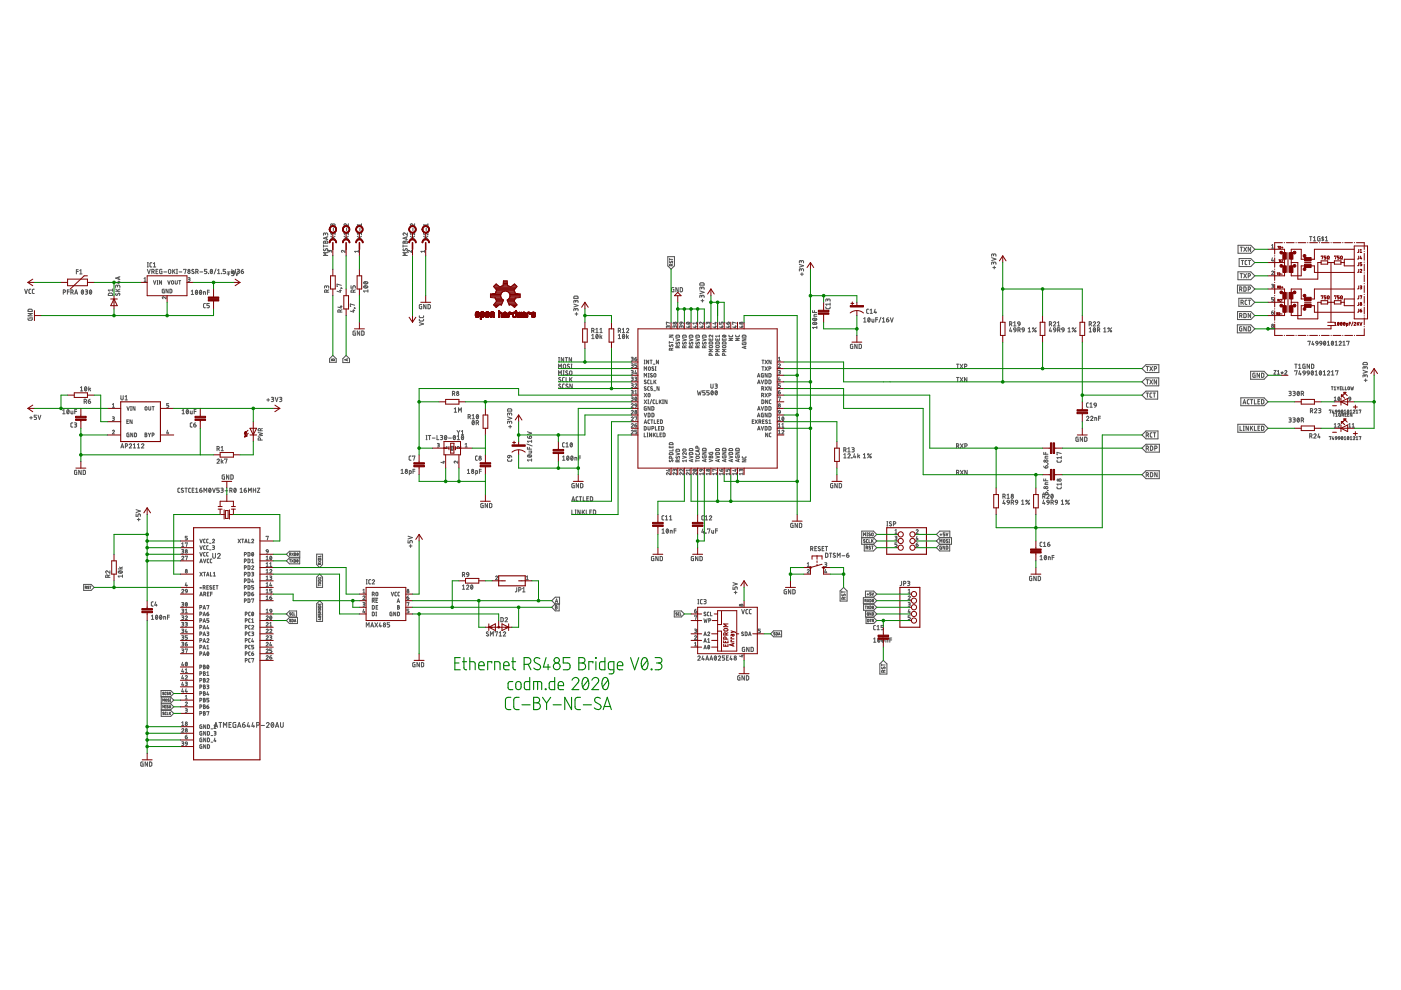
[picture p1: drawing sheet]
<svg xmlns="http://www.w3.org/2000/svg" width="297mm" height="210mm" viewBox="0 0 297 210" stroke-linecap="round" stroke-linejoin="round" font-family="sans-serif">
<g fill="none" stroke="#505050" stroke-width=".21">
<path d="M16.2 57.6h.4M16.6 57.2h-.4v.9M16.9 58.1h.5M16.9 57.4l.2-.2v.9M25 59.7h.4M25.2 58.7v.5M25.2 59.6v.5l-.7-.2M25.4 58.7l-.9 .3 .9 .3M30.5 59.1l.3-.2v.7M30.5 59.6h.5M31.2 57.1l.4 .9 .3-.9M31.2 56.6h.3"/>
<path d="M31.2 55.7h.3M31.3 55.7v.9M32.2 57.6h.4l.1-.2-.1-.3h-.4v.9M32.2 55.7h-.3l-.1 .2v.6l.4 .1M32.5 57.6l.2 .4M32.5 56.6h.5M32.5 55.9l.3-.2v.9M32.5 59.5l.3 .8 .2-.8M33.1 57.5h.3M33.3 59.5h.2M33.4 59.5v.8M33.5 57.1h-.4v.9h.4"/>
<path d="M34.2 59.5v.8l-.4-.8v.8M34.3 57.1l-.4 .1v.8h.4v-.5h-.1M34.7 57.7h.6M35.6 59.5l.2 .8 .3-.8M35.7 57.3l.2-.2 .3 .2v.6l-.2 .1-.3-.1zM36.5 59.5l.3 .2-.1 .5h-.2l-.1-.2zM36.6 57.1v.9M36.8 57.5l.3 .5M37.1 57.1l-.5 .6M37.1 59.5v.5l.3 .3 .2-.3v-.5M37.4 57.1h.2M37.4 58h.2"/>
<path d="M37.5 57.1v.9M37.9 59.5h.4M38 57.7h.6M38.1 59.5v.8M38.9 57.2l.5-.1-.2 .9M39.9 58.9l.4 .1-.1 .2h-.2M40.1 59.2l.2 .1v.2l-.4 .1M41.1 57.2l-.3-.1-.1 .2 .4 .4v.2l-.2 .1-.3-.1M41.5 57.6h.4l.1-.2-.1-.3h-.4v.9M41.8 57.6l.2 .4M42.4 57.7h.6M43.9 57.1h-.6v.4h.5l.1 .2-.1 .3h-.5"/>
<path d="M44.2 58h.1M44.7 57.1a.42 .42 0 0 1 .4 .5 .42 .42 0 0 1-.4 .4l-.1-.3zM45 57.3l-.4 .5M45.8 57l-.4 1.1M46.1 58h.5M46.1 57.3l.3-.2v.9M46.9 58h.1M47.8 57.1h-.5v.4h.4l.1 .2-.1 .3h-.4M48.1 58.1h.6M48.2 57.7h.6M48.4 57.8v.6M49.1 57.1l.2 .9 .3-.6 .1 .6 .3-.9"/>
<path d="M49.6 57.5h-.5v.4l.4 .1 .1 .1-.1 .3h-.4M49.9 57.5l.3 .9 .3-.9 .3 .2-.2 .3h-.3M50.3 57.1l.5 .1-.1 .3h-.3M51.1 57.5h.3a.26 .26 0 0 1 .2 .3 .26 .26 0 0 1-.2 .2 .26 .26 0 0 1-.3-.2zM51.5 57.1l-.4 .4M68.6 52.2h.9M68.6 51.9v.5M68.6 51.2l.3-.1 .1 .2 .3-.2 .2 .5h-.9zM68.7 52.7l-.1 .4 .2 .1 .4-.5h.2l.1 .2-.1 .3M69 49.6l.3-.2 .2 .5M69 49.8v-.3l-.3-.1-.1 .5M69 51.3v.3"/>
<path d="M69.3 50.3v.4M69.5 53.6h-.9l.5 .3-.5 .3h.9M69.5 50.2l-.9 .3 .9 .3M69.9 53.3l.1-.2h.2l.1 .4M69.9 53.4l-.2-.3-.1 .1v.3M70.1 50.1l.9 .6M70.5 47.7l.3-.2 .2 .1v.3M70.5 47.8v-.3l-.2-.1-.2 .1v.4M70.7 48.3v.6M71 49.5h-.9l.2 .3M71 50.1l-.9 .6M71 49.3v.5"/>
<path d="M72.9 50.1l1 .6M73.2 53.1v.4l-.5-.4a.21 .21 0 0 0-.3 .1 .21 .21 0 0 0 .2 .3M73.5 48.3v.6M73.9 47.4v.5l-.6-.4a.25 .25 0 0 0-.4 .1 .25 .25 0 0 0 .3 .3M73.9 49.5h-1l.3 .3M73.9 50.1l-1 .6M73.9 49.3v.5M75.8 50.1l.8 .6M76 53.3h-.8l.2 .2M76 53.1v.4M76.3 48.3v.6M76.6 50.1l-.8 .6"/>
<path d="M76.6 49.5h-.8l.1 .3M76.6 47.4v.5M76.6 49.3v.5M76.6 47.7h-.8l.1 .2M77.1 59.9a.47 .47 0 0 1 .5-.2 .47 .47 0 0 1 .4 .4 .46 .46 0 0 1-.5 .1 .46 .46 0 0 1-.4-.3zM77.3 59.8l.5 .4M85.4 52.2h1M85.4 51.9v.5M85.5 52.7l-.1 .3 .3 .2 .4-.5h.2l.1 .2-.2 .3M85.6 51.1l.3 .2 .1-.2h.3l.1 .5h-1zM85.9 51.3v.3M86.1 50.3v.4"/>
<path d="M86.4 49.4v.5l-.5-.5a.25 .25 0 0 0-.4 .1 .25 .25 0 0 0 .2 .4M86.4 53.6h-1l.6 .3-.6 .3h1M86.4 50.2l-1 .3 1 .3M87 50.1l.9 .6M87.2 53.1v.4l-.4-.4a.21 .21 0 0 0-.3 .1 .21 .21 0 0 0 .1 .3M87.5 48.3v.6M87.9 49.3v.5l-.5-.4a.24 .24 0 0 0-.4 0 .24 .24 0 0 0 .2 .4M87.9 47.4v.5l-.5-.4a.24 .24 0 0 0-.4 .1 .24 .24 0 0 0 .2 .3M87.9 50.1l-.9 .6M89.8 50.1l.9 .6M90 53.3h-.7l.1 .2M90 53.1v.4"/>
<path d="M90.4 48.3v.6M90.7 49.3v.5l-.5-.4a.24 .24 0 0 0-.4 0 .24 .24 0 0 0 .2 .4M90.7 47.4v.5M90.7 47.7h-.9l.2 .2M90.7 50.1l-.9 .6M141.6 54.4h1.4v2l-.7 .7-.7-.7zM142 54.8v.4M142 55h.6M142 55.4l.1 .3 .4-.3v.3M142.3 56.2l-.3-.2v.3h.6M142.3 56.2v.1M142.6 56l-.3 .1"/>
<path d="M169.5 56l.9 .3-.9 .3M169.7 58.1h.6M169.9 57.2l.3-.2 .1 .1 .1 .4M169.9 57.2l-.1-.2h-.2l-.1 .5M169.9 55.5l.1-.2h.3l.1 .4M169.9 55.6l-.2-.4-.2 .1v.4M169.9 57.2v.2M170 57.8v.6M210.2 54.6l1 .3-1 .3M210.5 56.7h.6M210.7 55.8v-.2h.4l.1 .4M210.7 56l-.1-.4h-.2l-.2 .4"/>
<path d="M210.7 54.1v-.2h.4l.1 .4M210.7 54.2l-.1-.3-.2-.1-.2 .5M210.8 56.4v.6M262.5 57.6h2.7l.8 .9-.8 .8h-2.7zM262.5 52h2.7l.8 .9-.8 .8h-2.7zM262.7 54.8h2.5l.8 .9-.8 .8h-2.5zM262.9 58h.5M263 52.4h.4M263.2 52.4v.9M263.2 58v.9M263.2 55.2h.5M263.4 55.2v.9"/>
<path d="M263.7 52.4l.6 .9M263.7 58l.6 .9M264.3 58l-.6 .9M264.3 52.4l-.6 .9M264.4 55.2h-.3l-.1 .2v.6l.4 .1M264.6 58.5l.5-.1v-.3l-.5-.1v.9M264.6 55.2h.6M264.9 55.2v.9M265.2 52.4v.9l-.6-.9v.9M269.6 57.6a.21 .21 0 0 1 .3-.1 .21 .21 0 0 1 .1 .3l-.4 .5h.4M269.6 52l.2-.2v.8M269.6 52.6h.4"/>
<path d="M269.8 54.7l-.2 .6h.4M269.9 55.1v.3M277.7 50.2h.5M277.9 50.2v.9M278.5 50.4l.2-.2v.9M278.5 51.1h.5M279.9 50.2l-.5 .1 .1 .8h.4v-.5h-.2M280.4 50.2v.9M280.6 50.3l-.4 .1 .4 .4v.1h-.4M281 51.1h.5M281 50.4l.3-.2v.9M5.2 61.3l.3 .9 .3-.9"/>
<path d="M5.9 67.4l.1 .5 .8-.1v-.4h-.5v.1M5.9 66.5h.9l-.9 .5h.9M6 65.6h.8v.4h-.9zM6.5 61.3l-.4 .2 .1 .6 .3 .1M7.3 61.3l-.4 .2v.6l.4 .1M13.4 62h.4l.1-.2-.1-.3h-.4v.9M14.3 61.9h.4M14.7 61.5h-.4v.9M15 62h.4l.1-.2-.1-.3h-.4v.9M15.3 62l.2 .4M15.9 62.4l.3-.9 .2 .9M15.9 62.1h.5"/>
<path d="M17.4 61.5a.42 .42 0 0 1 .3 .4 .42 .42 0 0 1-.3 .4l-.2-.4zM17.7 61.7l-.4 .5M18.1 61.5l.5 .1-.1 .2-.3 .1M18.3 61.9l.2 .1v.3l-.4 .1M19.1 61.5a.42 .42 0 0 1 .4 .4 .42 .42 0 0 1-.4 .4l-.1-.2zM19.4 61.7l-.4 .5M23.1 62.2h.6l.2 .5h-.9zM23.9 61.5h-.9l.2 .3M23.9 61.3v.5M24.5 61.8h.9M24.5 61.3l.6 .5M24.6 62.2l-.1 .3 .2 .1 .4-.4h.2l.1 .2-.1 .3"/>
<path d="M24.9 60.7l.1-.2h.3l.1 .5M24.9 60.9v-.3l-.3-.1-.1 .5M25.4 61.3l-.5 .3M33.3 60.3h.2M34.8 61.3l-.4 .1 .1 .7h.3v-.4h-.1M35.2 62.9v.5l-.4-.4a.21 .21 0 0 0-.4 .1 .21 .21 0 0 0 .2 .3M35.6 61.3v.8l-.4-.8v.8M36 61.3l.4 .1v.6l-.2 .1h-.2zM40.6 61.7l.2-.2v.9M40.6 62.4h.4M41.6 61.6a.42 .42 0 0 1 .3 .4 .42 .42 0 0 1-.3 .4l-.2-.2zM41.9 61.7l-.4 .5"/>
<path d="M42.4 61.6a.42 .42 0 0 1 .4 .4 .42 .42 0 0 1-.4 .4l-.1-.4zM42.7 61.7l-.4 .5M43.2 62.4v-.6l.3 .1 .1 .5M43.6 64.3l-.4 .3v.6l.4 .1M44 61.9h.4M44.4 64.3h-.5v.4l.4 .1 .1 .2-.1 .2-.4 .1M44.4 61.5h-.4v.9M69.2 60.8l.1-.2h.3l.1 .5M69.2 61l-.2-.4-.2 .1v.4M69.3 62l-.1-.5h-.3l-.1 .5h.9M69.7 61.4l-.4 .3M70.3 76.2l.1-.1 .1 .2 .3-.2 .1 .3h-.6z"/>
<path d="M70.5 76.3v.1M70.6 75.4l.7 .7v.7h-1.4v-.7zM72 61.6h.4M72.1 66.2l-.1-.5h-.3l-.1 .5h.9M72.1 65h.4M72.2 61.4v.6l-.7-.3M72.4 61.1h.1M72.3 64.8v.5l-.7-.2M72.4 61.1l.2 .1M72.4 60.5l-.9-.3 .1 .5M72.5 65.7l-.4 .2M73.4 75.4l.7 .7v.8h-1.4v-.8z"/>
<path d="M73.6 76.1v.4M73.7 76.1l-.6 .2 .6 .2M74.4 60.6v.5h.4l.1-.4 .1-.1 .3 .1v.4M74.8 65.8h.4M74.9 62l-.1-.5h-.3l-.1 .5h.9M75 65.7v.5l-.7-.2M75.2 65.3h.1M75.2 64.7l-.9-.2 .1 .5M75.2 65.3l.2 .1M75.3 70.2l-.4 .1v.8h.4v-.5h-.1M75.3 61.4l-.4 .3M76.3 70.2v.9l-.5-.9v.9"/>
<path d="M76.7 70.2l.5 .1v.5l-.2 .3h-.3zM77.1 60.7a.47 .47 0 0 1 .5-.1 .47 .47 0 0 1 .4 .3 .46 .46 0 0 1-.5 .2 .46 .46 0 0 1-.4-.4zM77.3 60.6l.5 .4M78 61.7h-.9l.2 .3M78 61.4v.6M88.9 67.7v.3l.2 .1h.6l.1-.4M88.9 67v.2l.2 .2 .6-.1 .1-.3M88.9 68.4l.9 .3-.9 .3M89.4 64.6l-.5 .1 .1 .7 .4 .1v-.5h-.1M90.3 64.6v.9l-.5-.9v.9M90.7 64.6l.5 .1-.1 .7-.4 .1zM118.4 78.1v-.9l.3 .5 .3-.5v.9"/>
<path d="M118.4 79.5v-.9l.3 .5 .3-.5v.9M118.4 76.7h.2M118.4 75.8h.2M118.5 75.8v.9M119.4 78.6h.2M119.4 79.5h.2M119.5 75.8v.9l-.5-.9v.9M119.5 78.6v.9M119.5 77.3l.2-.1 .2 .2v.6l-.2 .1-.3-.2zM119.8 75.8h.5M120.1 75.8v.9M120.4 78.7l-.3-.1-.1 .2 .3 .3 .1 .3-.2 .1-.3-.1"/>
<path d="M120.7 77.3l-.3-.1-.1 .2 .4 .4v.2h-.4M120.8 78.8l.1-.2 .3 .2v.6l-.1 .1-.3-.1zM121.1 77.2h.2M121.1 78.1h.2M121.2 75.8v.9l-.5-.9v.9M121.2 77.2v.9M121.7 64.5l.9 .3-.9 .3M121.7 62.8h.7l.2 .5h-.9zM121.9 66.6h.6M122.1 65.6l.1-.2h.3l.1 .5M122.1 65.6l-.3-.2-.1 .5M122.1 63.9l.1-.2h.3l.1 .5"/>
<path d="M122.1 64.1l-.1-.3-.1-.1-.2 .1v.4M122.1 65.6v.2M122.2 66.3v.6M125.5 71.8h.5M125.5 71.1l.2-.2v.9M125.5 70.1h.2M125.7 70.1l.3-.3-.2-.2h-.3v.9M125.8 70.1l.2 .4M126.3 70.5h.5M126.3 69.8l.3-.2v.9M126.5 70.9a.42 .42 0 0 1 .3 .4 .42 .42 0 0 1-.3 .5l-.2-.5zM126.8 71.1l-.4 .5"/>
<path d="M127.2 70.5h.5M127.2 69.8l.2-.2v.9M127.2 70.9v.9M127.4 71.4l.2 .4M127.6 71.2l-.4 .3M131.1 70.1l.4-.1-.1-.4h-.3v.9M131.1 71.1l.2-.2v.9M131.1 71.8h.5M131.4 70.1l.2 .4M132 69.8l.2-.2v.9M132 70.5h.4M132.1 70.9a.42 .42 0 0 1 .4 .4 .42 .42 0 0 1-.4 .5l-.1-.5z"/>
<path d="M132.4 71.1l-.4 .5M132.8 69.8a.24 .24 0 0 1 .4-.2 .24 .24 0 0 1 0 .4l-.4 .5h.5M132.8 70.9v.9M133 71.4l.2 .4M133.2 71.2l-.4 .3M133.8 80h.4l.1 .1-.4 .2M133.8 78.5l.4 .1 .1 .1-.1 .2h-.3M133.8 77.2h.4l.1 .1-.4 .2M133.8 75.8h.4l.1 .1-.4 .2M134 78.9l.2 .1v.2l-.4 .1M134 77.5l.2 .1v.2l-.4 .1M134 76.1l.2 .1v.2l-.4 .1"/>
<path d="M134.6 80l.4 .1-.1 .2h-.2M134.6 76.1h.3a.22 .22 0 0 1 .1 .2 .22 .22 0 0 1-.2 .2 .22 .22 0 0 1-.2-.2zM134.8 78.5l-.2 .7h.4M134.9 79v.3M134.9 75.8l-.3 .3M135 77.2h-.4v.3h.3l.1 .2-.1 .2h-.3M136.6 76.4h.2M136.6 78.5v-.7l.2 .4 .3-.4v.7M136.6 79.9v-.7l.2 .4 .3-.4v.7M136.6 77.1h.2M136.7 76.4v.7M137.4 79.9h.2"/>
<path d="M137.4 79.2h.2M137.5 77.9l.2-.1 .2 .2v.3l-.2 .2-.2-.1zM137.5 76.4v.7l-.4-.7v.7M137.5 79.2v.7M137.8 76.4h.5M138 76.4v.7M138.3 79.2h-.3l-.1 .2 .4 .5-.4-.1M138.5 77.2h.4M138.6 77.8h-.3l-.1 .1 .4 .6-.4-.1M138.7 79.2h.3l.1 .2-.1 .5h-.3l-.1-.2zM138.9 77.8h.2M138.9 78.5h.2"/>
<path d="M139 77.8v.7M139.6 76.4v.7l-.4-.7v.7M141.6 69.3l.1-.2h.2l.2 .4M141.6 69.4v-.2l-.2-.1-.1 .4M141.9 71.1h.8l-.8 .4h.8M141.9 72.4v.4M141.9 72.6h.8M142 73.1l-.1 .3 .2 .1 .5-.4v.4M142.1 68.5l-.8-.2 .1 .4M142.3 74l-.3-.2-.1 .4h.8M142.3 74v.2M142.7 73.8l-.4 .2"/>
<path d="M142.8 71.8v.3M142.9 61l-.5 .1 .1 .7 .4 .1v-.5h-.2M143 69.3l.2-.2h.2l.1 .4M143 69.4v-.2l-.2-.1-.1 .4M143.3 71.8l.8 .3-.8 .2M143.4 72.6l-.1 .3 .2 .1 .5-.4v.4M143.4 71.1h.6l.1 .4h-.8zM143.7 73.7v-.3l-.3-.1-.1 .4h.8M143.8 61v.9l-.5-.9v.9M144.1 73.3l-.4 .2M144.2 61l.5 .1v.5l-.2 .2-.3 .1zM144.3 68.7h.1"/>
<path d="M144.4 69.3l.1-.2h.3l.1 .4M144.4 69.4v-.2l-.2-.1-.1 .4M144.5 68.3v.3l-.1 .1M144.5 68.3l-.4 .1v.2l.2 .1M144.5 68.3l.4 .3M144.7 71.8l.8 .3-.8 .2M144.7 71.2l.7-.1 .1 .4h-.8zM144.8 72.6l-.1 .3 .2 .1 .3-.4h.2v.4M145.1 73.7v-.3l-.3-.1-.1 .4h.8M145.5 73.3l-.4 .2M145.5 68.4a.4 .4 0 0 1 .4-.1 .4 .4 0 0 1 .3 .3 .4 .4 0 0 1-.4 .1 .4 .4 0 0 1-.3-.3zM145.7 68.3l.4 .4"/>
<path d="M145.9 69.2h.4M146.1 69.1v.4l-.6-.2M146.1 71.8l.8 .3-.8 .2M146.2 71.2l.6-.1 .1 .4h-.8zM146.2 72.6v.3l.1 .1 .5-.4v.4M146.6 73.7l-.1-.4-.3 .1-.1 .3h.8M146.9 73.3l-.3 .2M147.3 69.2h.4M147.5 69.1v.4l-.6-.2M147.5 71.8l.8 .3-.8 .2M147.6 71.2l.6-.1 .1 .4h-.8zM147.6 72.6v.3l.1 .1 .5-.4v.4"/>
<path d="M147.7 68.3v.4M147.7 68.5h-.8l.2 .2M148 73.7l-.2-.4-.2 .1-.1 .3h.8M148.3 73.3l-.3 .2M148.4 61.7l.9 .3-.9 .3M148.5 60h.7l.1 .5h-.9zM148.6 63.8h.6M148.7 69.2h.4M148.8 62.8l.1-.2h.3l.1 .5M148.8 63v-.3l-.3-.1-.1 .5M148.8 61.1l.3-.2 .2 .5M148.8 61.3v-.3l-.3-.1-.1 .5"/>
<path d="M148.9 63.5v.6M148.9 69.1v.4l-.6-.2M148.9 71.8l.8 .3-.8 .2M149 72.6l-.1 .3 .2 .1 .5-.4v.4M149 71.1h.6l.1 .4h-.8zM149.1 68.3v.4l-.4-.3a.21 .21 0 0 0-.4 0 .21 .21 0 0 0 .2 .3M149.4 73.7l-.1-.4h-.3l-.1 .4h.8M149.7 73.3l-.3 .2M150.1 68.5l.1-.2h.2l.1 .4M150.1 68.6l-.2-.3-.1 .1-.1 .3M150.2 69.2h.3M150.3 69.1v.4l-.6-.2"/>
<path d="M150.3 71.8v.3h.8v-.3M150.4 73.4l.6-.1 .1 .3-.6 .1zM150.4 72.6l.6-.1 .1 .4h-.8zM150.7 71.9v.2M150.8 75.3l-.1-.4-.3 .1-.1 .3h.8M151.1 71.1v.4l-.4-.4a.21 .21 0 0 0-.4 .1 .21 .21 0 0 0 .2 .3M151.1 74.1h-.8l.5 .2-.5 .3h.8M151.6 69.2h.3M151.6 68.4h.3M151.7 68.3v.4l-.6-.1M151.7 69.1v.4l-.6-.2M151.7 71.8v.3h.8v-.3"/>
<path d="M151.8 73.3h.6l.1 .2-.1 .2h-.6zM151.8 72.5h.6l.1 .4h-.8zM152.1 71.9v.2M152.2 75.3l-.1-.3-.3-.1-.1 .4h.8M152.5 68.3v.4h.4v-.3l.2-.1 .2 .1v.3M152.5 71.1v.4M152.5 74.1h-.8l.5 .2-.5 .3h.8M152.5 71.3h-.8l.2 .2M153 69.2h.3M153.1 69.1v.4l-.6-.2M153.2 71.8v.3h.7v-.3M153.2 72.6l.6-.1 .1 .4h-.7z"/>
<path d="M153.2 71.2a.34 .34 0 0 1 .4-.2 .34 .34 0 0 1 .2 .4h-.5zM153.3 73.3h.5l.1 .3-.6 .1zM153.3 71.1l.5 .3M153.5 71.9v.2M153.6 75.3v-.3l-.3-.1-.1 .4h.7M153.9 74.1h-.7l.4 .2-.4 .3h.7M153.9 68.4l.4 .3M154.3 68.4a.22 .22 0 0 1 .4 0 .22 .22 0 0 1-.2 .3h-.2zM154.4 69.2h.3M154.5 69.1v.4l-.6-.2M154.6 71.1l.1 .3h.6v-.3M154.6 71.8h.7l-.7 .4h.7"/>
<path d="M155.8 69.2h.3M156 69.1v.4l-.7-.2M156 71.1l.1 .3h.6v-.3M156 71.8h.7l-.7 .4h.7M156.1 68.5l-.8-.2 .1 .4M157.2 69.2h.3M157.4 69.1v.4l-.6-.2M157.4 72.7v.3l.1 .1h.6l.1-.4h-.5v.1M157.4 71.9h.8l-.8 .4h.8M157.4 71.2l.6-.1 .2 .4h-.8zM157.9 73.5v.4M158.2 73.4l-.8 .3 .8 .2"/>
<path d="M160.6 79.9l.2-.7 .3 .7M160.7 79.8h.3M161.5 77.8h.5M161.5 76.4h.5M161.8 76.4v.7M161.8 77.8v.7M161.8 79.2l-.4 .1 .1 .6h.3v-.4h-.1M162.2 76.4l.5 .7M162.2 77.8l.5 .7M162.6 79.2v.7l-.4-.7v.7M162.7 77.8l-.5 .7M162.7 76.4l-.5 .7"/>
<path d="M163 78.2h.4v-.3l-.4-.1v.7M163 79.2l.4 .1v.6h-.4zM163.5 76.4v.7l-.5-.7v.7M165 77.3a.22 .22 0 0 1 .3-.1 .22 .22 0 0 1 .1 .3l-.4 .4h.5M165 78.5l.4 .1-.1 .3M165 75.9l.2-.1v.7M165 76.5h.5M165.1 78.9h.2M165.2 80l-.2 .6h.5M165.2 78.9l.2 .3-.4 .1M172.3 65.8v.5h.9M172.3 68.5a.46 .46 0 0 1 .5-.2 .46 .46 0 0 1 .3 .4 .47 .47 0 0 1-.4 .1 .47 .47 0 0 1-.4-.3z"/>
<path d="M172.3 67.6a.47 .47 0 0 1 .5-.2 .47 .47 0 0 1 .3 .4 .47 .47 0 0 1-.4 .2 .47 .47 0 0 1-.4-.4zM172.5 68.4l.5 .4M172.5 67.5l.5 .4M172.7 65.8v.5M173.2 66.7h-.5l-.1 .1v.3h.6M173.2 69.4h-.9l.2 .3M173.2 69.2v.5M175.1 65.1l.2 .4 .6-.1 .1-.3M175.5 63.6l.3-.2 .2 .1v.4M175.5 63.6l-.1-.2h-.2l-.1 .5M175.5 63.6v.2M176 64.2v.5"/>
<path d="M176 64.5h-.9l.2 .2M180.8 73l-.5 .1 .1 .8h.4v-.5h-.1M181.7 73v.9l-.5-.9v.9M182.1 73l.5 .2-.1 .7h-.4zM183.1 67.6l.3-.2v.9M183.1 68.3h.5M184.1 67.4a.42 .42 0 0 1 .4 .4 .42 .42 0 0 1-.4 .4l-.1-.4zM184.1 65.6h-.2l-.2 .1 .1 .6 .3 .1M184.4 67.6l-.4 .5M184.5 66.4h.5M184.5 65.7l.2-.1v.8M184.9 67.7l.1 .6h.3v-.6"/>
<path d="M185.5 65.6l-.2 .7h.5M185.7 67.8h.4M185.7 66v.4M186.1 67.4h-.4v.9M186.8 67.3l-.4 1.1M187.1 68.3h.5M187.1 67.6l.2-.2v.9M188 67.8h.3a.25 .25 0 0 1 .2 .2 .25 .25 0 0 1-.3 .3 .25 .25 0 0 1-.2-.3zM188.4 67.4l-.3 .1-.1 .3M188.8 67.4l.3 .9 .3-.9M202.8 77.2h.5M203.1 77.2v.9"/>
<path d="M203.6 77.2l.6 .9M204.2 77.2l-.6 .9M204.5 77.7l.5-.1v-.3l-.5-.1v.9M214.1 68.7l.4-.1v-.3l-.4-.1v.9M214.2 69.5l-.1 .7h.4M214.4 68.7l.1 .4M214.4 70v.4M214.9 68.4l.3-.2v.9M214.9 69.1h.5M215 69.5h.3l.1 .5-.5-.1zM215.4 70l-.1 .3-.3 .1M215.8 70l.5-.1v-.3l-.5-.1v.9"/>
<path d="M215.9 68.3h.3l.1 .4-.5-.1zM216.1 70l.2 .4M216.3 68.7l-.1 .3-.3 .1M216.8 69.5h.3l.1 .5-.5-.1zM217.2 70l-.1 .3-.3 .1M218 69.7l.2-.2v.9M218 70.4h.5M219.7 69.5l-.8 .9M222.5 68.7l.4-.1v-.3l-.4-.1v.9M222.7 69.5l-.2 .7h.5M222.8 68.7l.2 .4M222.8 70v.4"/>
<path d="M223.4 68.4a.25 .25 0 0 1 .3-.2 .25 .25 0 0 1 .1 .4l-.4 .5h.4M223.4 69.5h.4l.1 .5-.5-.1zM223.9 70l-.2 .3-.2 .1M224.2 69.1h.5M224.2 68.4l.3-.2v.9M224.2 70l.5-.1v-.3l-.5-.1v.9M224.6 70l.1 .4M225.1 69.6l.4-.1 .1 .5h-.4zM225.6 70l-.1 .3-.3 .1M226.4 70.4h.5M226.4 69.7l.3-.2v.9M228.1 69.5l-.8 .9"/>
<path d="M230.9 70.4h.5M230.9 69.7l.3-.2v.9M230.9 68.7h.3M231.2 68.7l.2-.1v-.3l-.5-.1v.9M231.2 68.7l.2 .4M231.8 68.4a.25 .25 0 0 1 .3-.2 .25 .25 0 0 1 .1 .4l-.4 .5h.5M231.9 69.5a.43 .43 0 0 1 .4 .4 .43 .43 0 0 1-.4 .5l-.1-.3zM232.2 69.7l-.4 .5M232.6 68.4a.25 .25 0 0 1 .4-.2 .25 .25 0 0 1 .1 .4l-.5 .5h.6M232.7 70h.2M232.9 70l.2-.1v-.3l-.4-.1v.9M233 70l.2 .4"/>
<path d="M234 70.4h.5M234 69.7l.3-.2v.9M235.7 69.5l-.8 .9M242.1 78.1l.9-.8h2.7v1.7h-2.7zM243 77.7h.5M243.3 77.7v.9M243.8 77.7l.6 .9M244.4 77.7l-.6 .9M244.7 78.2l.5-.1-.1-.4h-.4v.9M262.3 68.9h2.9l.8 .8-.8 .9h-2.9zM262.4 60.5h2.8l.8 .8-.8 .8h-2.8zM262.4 66.1h2.8l.8 .8-.8 .9h-2.8z"/>
<path d="M262.7 63.2h2.5l.8 .9-.8 .8h-2.5zM262.8 61.3l.5-.1-.1-.3-.4-.1v.9M262.8 67l.5-.1v-.4h-.5v.9M263.1 64.2l.5-.1v-.4l-.5-.1v1M263.1 61.3l.2 .4M263.1 67l.2 .4M263.3 69.3l-.5 .1 .1 .7 .4 .1v-.5h-.2M263.4 64.2l.2 .4M263.7 60.8l.5 .2v.6l-.1 .1h-.4zM263.7 66.5l.5 .1v.5l-.1 .2-.4 .1zM264.2 69.3v.9l-.5-.9v.9M264.4 63.6l-.3 .1-.1 .1v.7l.4 .1"/>
<path d="M264.6 69.3l.5 .1v.6l-.1 .1-.4 .1zM264.6 61.3l.5-.1-.1-.3-.4-.1v.9M264.6 63.6h.6M264.9 63.6v1M265.2 66.5v.9l-.6-.9v.9M265.2 78.7h2.8l.8 .9-.8 .8h-2.8zM266.1 79.1l-.5 .1 .1 .8h.4v-.5h-.1M267 79.1v.9l-.5-.9v.9M267.5 79.1l.4 .2v.6l-.1 .1h-.3zM269.6 60.3l.4 .1-.1 .2h-.2M269.6 66.3h.3a.21 .21 0 0 1 .1 .2 .21 .21 0 0 1-.2 .2 .21 .21 0 0 1-.2-.2zM269.8 60.6l.2 .3-.4 .2"/>
<path d="M269.9 65.9l-.2 .1-.1 .3M270 63.1h-.4v.3l.3 .1 .1 .1-.1 .2-.3 .1M270.1 78.5h.4l-.4 .8h.4M270.8 79.3h.5M270.8 78.7l.3-.2v.8M271.6 79h.2M271.8 78.8v.2M271.8 79l.2 .2M271.8 79l-.1 .2M272.1 79h-.3M272.4 78.7a.22 .22 0 0 1 .3-.1 .22 .22 0 0 1 .1 .3l-.4 .4h.4M274.5 78.7l.5-.1-.2 .9"/>
<path d="M274.5 77.2h.5M274.8 77.2v.9M275.3 77.4l.3-.2v.9M275.3 78.1h.5M275.6 78.6l-.2 .7h.5M275.7 79.1v.4M276.3 78.7h.3l.1 .4-.4-.1zM276.7 77.2l-.5 .1 .1 .8h.4v-.5h-.1M276.7 79.1l-.1 .3-.2 .1M277.2 78.7h.3l.1 .4h-.4zM277.3 72.4l.5-.1-.2 .9M277.6 79.1l-.1 .3-.3 .1"/>
<path d="M277.6 77.2v.9l-.5-.9v.9M278.1 77.2l.4 .2 .1 .5-.2 .2h-.3zM278.1 78.7a.42 .42 0 0 1 .4 .4 .42 .42 0 0 1-.4 .4l-.1-.4zM278.3 72.3l-.1 .7h.4M278.4 78.8l-.4 .5M278.5 72.8v.4M278.8 78.8l.3-.2v.9M278.8 79.5h.5M279 72.5l.3-.1 .1 .4h-.3zM279.4 72.8l-.1 .3-.2 .1M279.8 72.5l.3-.1 .2 .4-.5-.1zM279.8 78.7a.42 .42 0 0 1 .4 .4 .42 .42 0 0 1-.4 .4l-.1-.4z"/>
<path d="M280.2 78.8l-.4 .5M280.3 72.8l-.1 .3-.3 .1M280.6 79.5h.5M280.6 78.8l.2-.2v.9M280.8 72.4a.41 .41 0 0 1 .3 .4 .41 .41 0 0 1-.3 .4l-.2-.4zM281 72.5l-.4 .5M281.4 78.8a.24 .24 0 0 1 .4-.2 .24 .24 0 0 1 .1 .4l-.5 .5h.5M281.4 72.5l.3-.2v.9M281.4 73.2h.5M282.3 79.5h.5M282.3 78.8l.3-.2v.9M282.4 72.4a.41 .41 0 0 1 .3 .4 .41 .41 0 0 1-.3 .4l-.1-.4z"/>
<path d="M282.7 72.5l-.4 .5M283.1 73.2h.4M283.1 72.5l.2-.2v.9M283.2 78.7l.5-.1-.3 .9M283.9 72.5a.23 .23 0 0 1 .3-.1 .23 .23 0 0 1 .1 .3l-.4 .5h.5M284.7 73.2h.5M284.7 72.5l.3-.2v.9M285.5 72.4l.5-.1-.2 .9M289 78.5l.9 .3-.9 .3M289.1 76.9h.7l.1 .4h-.9zM289.4 79.7l.3-.2 .2 .1v.3M289.4 79.9v-.4h-.3l-.1 .4"/>
<path d="M289.4 78l.3-.3 .2 .2v.3M289.4 78.1l-.1-.4h-.2l-.1 .5M6.3 88.6h.6M6.6 88.3v.6M7.7 88h-.4v.4h.3l.1 .2-.1 .3h-.3M8.1 88l.3 .9 .3-.9M13.3 87l.2-.2v.9M13.3 87.7h.5M14.3 86.9a.42 .42 0 0 1 .3 .4 .42 .42 0 0 1-.3 .4l-.1-.4zM14.6 87l-.4 .5M15 87.1v.5l.2 .1h.3v-.6M15.4 89.7h-.3l-.1 .2 .1 .6 .3 .1"/>
<path d="M15.8 89.7h.4v.3l-.3 .1M15.9 87.2h.4M16 90.1h.2v.4l-.4 .1M16.3 86.8h-.4v.9M16.3 99.7l-.5 .1 .1 .8h.4v-.5h-.2M17.1 82.2l.2-.2v.9M17.1 82.9h.4M17.2 99.7v.9l-.5-.9v.9M17.6 99.7l.5 .2v.6l-.1 .1h-.4zM17.8 85.2l.4-.1 .2-.1-.2-.3-.4-.1v1M18.1 82a.43 .43 0 0 1 .3 .4 .43 .43 0 0 1-.3 .5l-.2-.5zM18.2 85.2l.2 .4"/>
<path d="M18.4 82.2l-.4 .5M18.7 85l.4 .1 .1 .2M18.7 85l.1 .5h.3l.1-.2M18.8 82v.9M19 82.5l.2 .4M19.1 84.6l-.4 .4M19.2 82.3l-.4 .3M19.2 85.3h.1M23.8 91.4a.21 .21 0 0 1 .3-.2 .21 .21 0 0 1 .1 .3l-.4 .5h.5M23.8 88.4l.4 .1-.1 .3M23.8 86.4h.5M23.8 85.8l.2-.2v.8"/>
<path d="M23.9 88.8h.2M24 88.8l.2 .3-.4 .1M25.6 83.9l.1 .7 .1 .2 .3-.2v-.7M25.6 95l.3-.9 .3 .9M25.7 94.8h.4M26.5 84.8h.5M26.5 84.1l.3-.2v.9M26.6 94.6l.4-.1v-.3l-.4-.1v.9M26.9 89.4h.3M26.9 86.2l.3 .8 .2-.8M27.3 89h-.4v.8h.4M27.3 91.8l-.4 .1 .1 .7h.3v-.4h-.1"/>
<path d="M27.4 94.3a.25 .25 0 0 1 .4-.2 .25 .25 0 0 1 0 .4l-.4 .5h.5M27.7 86.2h.2M27.7 87h.2M27.8 86.2v.8M28 89v.8l-.4-.8v.8M28.2 91.8v.8l-.5-.8v.8M28.3 95h.5M28.3 94.3l.2-.2v.9M28.5 91.8l.4 .1v.7h-.4zM28.6 86.2v.8l-.4-.8v.8M29.1 95h.5M29.1 94.3l.3-.2v.9"/>
<path d="M30 94.3a.25 .25 0 0 1 .4-.2 .25 .25 0 0 1 0 .4l-.4 .5h.5M30.8 91.8l.3 .1-.1 .3 .2 .2-.1 .2h-.3zM30.8 92.2h.2M30.8 86.3h.3v.7l-.3-.1zM31.4 91.8l.3 .4M31.5 86.2l.1 .7 .1 .1 .3-.2v-.6M31.7 92.2v.4M31.9 91.8l-.2 .4M32.3 92.3l.4-.1v-.3l-.4-.1v.8M32.3 86.2h.4M32.5 86.2v.8M35.5 91.2l-.2 .6h.5"/>
<path d="M35.6 91.6v.4M35.8 85.6h-.5v.3l.4 .1 .1 .1-.1 .2-.4 .1M38.6 87.7h.5M38.6 87l.3-.2v.9M39.6 86.9a.42 .42 0 0 1 .4 .4 .42 .42 0 0 1-.4 .4l-.1-.2zM39.9 87l-.4 .5M40.3 87.1l.1 .6h.1h.2v-.6M40.7 89.7h-.3l-.1 .2 .1 .6 .3 .1M41.1 90.1h.3a.26 .26 0 0 1 .2 .3 .26 .26 0 0 1-.3 .2 .26 .26 0 0 1-.2-.3zM41.2 87.2h.4M41.5 89.7l-.3 .1-.1 .3M41.6 86.8h-.4v.9"/>
<path d="M46 97.5a.25 .25 0 0 1 .4-.2 .25 .25 0 0 1 0 .4l-.4 .5h.5M46 95.2l.5-.1-.1-.4h-.4v.9M46.3 95.2l.2 .4M46.9 94.9l.2-.2v.9M46.9 95.6h.5M46.9 97.3v.9M47.1 97.8l.2 .4M47.3 97.6l-.4 .3M47.6 97.4l.5-.1-.2 .9M54.7 91.7l.9 .2-.6 .2 .6 .2-.9 .2M55.2 93.3l-.1-.4h-.3l-.1 .4h.9M55.2 91.3l-.1-.4h-.3l-.1 .4h.9"/>
<path d="M55.6 90.8l-.4 .2M56.6 84.8h.5M56.9 84.5v.6M57.5 84.2l.4 .1 .1 .1-.1 .2h-.3M57.8 84.6l.2 .1v.3l-.5 .2M58.4 84.2l.3 1 .2-1M59.3 84.2l.4 .1v.3h-.3M59.5 84.6l.2 .1v.3l-.4 .2M85 99.7l.3-.2v.9M87.1 96.7h-.3l-.1 .2 .1 .6 .3 .1M87.5 96.8l.5-.1-.3 .9M87.6 99.9h.4"/>
<path d="M88 99.5h-.4v.9M90.3 93.2h.3M90.3 92.3h.3M90.4 92.3v.9M90.8 92.3h.5M91.1 92.3v.9M91.7 92.9h.5M92.6 92.3v.9h.4M92.7 94l.4 .1v.2l-.3 .1M92.9 94.4l.2 .1v.2l-.4 .1M93.4 92.3l.4 .1 .1 .1-.1 .2h-.3M93.6 92.7l.2 .1v.3l-.4 .1"/>
<path d="M93.9 97.9h.4M94.1 97.8v.4l-.6-.2M94.4 92.4a.42 .42 0 0 1 .3 .4 .42 .42 0 0 1-.3 .4l-.2-.4zM94.5 94.8h.4M94.7 92.5l-.4 .5M94.7 94.7v.4l-.6-.2M95.1 92.9h.6M95.5 94.8l.3-.2v.8M95.8 94.6l.4 .1v.3h-.3M95.9 83.5h.3M96 95l.2 .1v.2l-.7 .1M96.2 83.5l.2-.3-.1-.2h-.4v.9"/>
<path d="M96.2 92.4a.42 .42 0 0 1 .4 .4 .42 .42 0 0 1-.4 .4l-.1-.4zM96.2 83.5l.2 .4M96.3 86.7l.3-.2v.9M96.3 87.4h.5M96.5 92.5l-.4 .5M96.9 91.3l.3 .4M96.9 92.5l.3-.2v.9M96.9 93.2h.6M97.1 97.8v.4l-.5-.4a.21 .21 0 0 0-.3 .1 .21 .21 0 0 0 .2 .3M97.2 91.7v.5M97.2 87.4v-.9l.3 .5 .3-.5v.9M97.5 91.3l-.3 .4"/>
<path d="M97.7 94.7v.4l-.4-.4a.21 .21 0 0 0-.4 .1 .21 .21 0 0 0 .2 .3M97.8 92.2h.5M97.8 91.5l.3-.2v.9M98 92.4a.42 .42 0 0 1 .3 .4 .42 .42 0 0 1-.3 .4l-.2-.4zM98.3 92.5l-.4 .5M98.6 94.8h.5M98.6 94.2l.2-.2v.8M99.1 99.7l.2-.2v.9M99.3 88.4l.4-.1v-.3l-.4-.1v.9M99.5 88.4l.2 .4M100.1 88.1l.3-.2v.9M100.1 88.8h.5"/>
<path d="M100.2 89.2a.42 .42 0 0 1 .4 .4 .42 .42 0 0 1-.4 .4l-.1-.4zM100.5 89.4l-.4 .5M101 89.7l.4-.1v-.3l-.4-.1v.9M101.1 87.9a.43 .43 0 0 1 .4 .4 .43 .43 0 0 1-.4 .5l-.1-.5zM101.2 96.7h-.3l-.1 .2v.6l.4 .1M101.3 89.7l.2 .4M101.4 88.1l-.4 .5M101.6 99.9h.4M102 99.5h-.4v.9M107.6 97.4v.3l.2 .1h.6l.1-.4M107.6 88.4l.9 .3-.9 .3M107.7 96.7l.4-.1v.3a.25 .25 0 0 1-.4 .1 .25 .25 0 0 1 0-.3z"/>
<path d="M107.7 86.7h.7l.1 .5h-.9zM107.8 90.5h.7M108 89.5l.1-.2h.3l.1 .5M108 89.7v-.3l-.3-.1-.1 .5M108 87.8l.1-.2h.3l.1 .5M108 88l-.1-.4h-.2l-.1 .5M108.1 96.6l.3 .1 .1 .3M108.2 90.2v.6M111.7 94.1l1.1 .5M111.8 92.5l.1 .3 .3 .1M111.8 94.8v.4h.9M111.8 91.5l.9 .3-.9 .3"/>
<path d="M112 96.5l.7 .1a.42 .42 0 0 1-.4 .3 .42 .42 0 0 1-.4-.3zM112 96.5l.5 .4M112.1 95.7h.6l-.1 .3-.5 .1M112.2 94.8v.4M112.2 92.5a.26 .26 0 0 1 .5 .1 .26 .26 0 0 1-.2 .3h-.3zM112.7 93.6h-.9l.2 .2M112.7 97.5h-.9l.2 .3M112.7 93.3v.5M112.7 97.3v.5M118.9 81.5l-.3-.1-.2 .2 .5 .4v.2l-.2 .1-.3-.1M118.9 80.1h-.3l-.2 .1 .5 .4v.2h-.5M119.3 96.9l.2-.2v.9"/>
<path d="M119.3 97.6h.5M119.7 81.4h-.3l-.1 .2v.6l.4 .1M119.7 80l-.3 .1-.1 .1v.6l.4 .1M119.7 93.9h-.3l-.1 .2v.6l.4 .1M120 94.8h.5M120 94.1l.2-.2v.9M120 80v.9h.4M120.3 96.7a.43 .43 0 0 1 .3 .4 .43 .43 0 0 1-.3 .5l-.2-.5zM120.4 81.5l-.3-.1-.1 .2 .4 .4v.2l-.1 .1-.3-.1M120.6 96.9l-.4 .5M120.8 80v.9M121 80.4l.3 .5"/>
<path d="M121 93.9a.42 .42 0 0 1 .4 .4 .42 .42 0 0 1-.4 .4l-.1-.4zM121.1 96.7a.43 .43 0 0 1 .4 .4 .43 .43 0 0 1-.4 .5l-.1-.5zM121.3 80l-.5 .6M121.3 94.1l-.4 .5M121.3 81.4v.9l-.5-.9v.9M121.5 96.9l-.4 .5M121.9 97.6v-.6l.4 .1v.5M122.7 97.1h.4M123.1 96.7h-.4v.9M133.8 91.4a.22 .22 0 0 1 .3-.2 .22 .22 0 0 1 .1 .3l-.4 .5h.5M133.8 90a.22 .22 0 0 1 .3-.2 .22 .22 0 0 1 .1 .3l-.4 .5h.5M133.8 88.6a.22 .22 0 0 1 .3-.2 .22 .22 0 0 1 .1 .4l-.4 .4h.5"/>
<path d="M133.8 87.2a.22 .22 0 0 1 .3-.2 .22 .22 0 0 1 .1 .3l-.4 .5h.5M133.8 85.8a.22 .22 0 0 1 .3-.2 .22 .22 0 0 1 .1 .3l-.4 .5h.5M133.8 84.2h.4l.1 .1-.4 .2M133.8 82.8h.4l.1 .2-.4 .1M133.8 81.4h.4l.1 .1-.4 .2M134 84.5l.2 .1v.2l-.4 .2M134 83.1l.2 .1v.2l-.4 .1M134 81.7l.2 .3-.4 .1M134 80.3l.2 .1v.2l-.4 .1M134.6 90.1h.3a.22 .22 0 0 1 .1 .3 .22 .22 0 0 1-.2 .2 .22 .22 0 0 1-.2-.2zM134.6 81.5a.21 .21 0 0 1 .3-.1 .21 .21 0 0 1 .1 .3l-.4 .4h.4M134.6 88.5l.4-.1-.2 .8"/>
<path d="M134.6 83.5h.4M134.6 83l.2-.2v.7M134.7 85.6l.3 .1v.3l-.4-.1zM134.7 84.2a.37 .37 0 0 1 .3 .4 .37 .37 0 0 1-.3 .3l-.1-.3zM134.8 80.3l.2 .1v.2l-.4 .1M134.9 89.8l-.3 .3M135 84.3l-.4 .5M135 91.2h-.4v.3l.3 .1 .1 .1-.1 .3h-.3M135 86l-.3 .4M136.6 90.4l.4 .1-.1 .7h-.3zM136.6 91.8v.8h.3M136.6 89.8l.2-.8 .3 .8"/>
<path d="M136.6 87.6l.2 .8 .3-.8M136.6 84.8l.5 .8M136.6 83.4l.5 .8M136.7 89.6h.3M137 82h-.2l-.2 .2 .4 .5h-.4M137 80.6h-.3l-.1 .2 .4 .5-.2 .1-.2-.2M137 86.2l-.4 .1 .1 .7h.3v-.4h-.1M137.1 84.8l-.5 .8M137.1 83.4l-.5 .8M137.2 92.6h.2M137.2 91.8h.2M137.3 91.8v.8"/>
<path d="M137.4 84.8h.1M137.4 85.6h.1M137.4 90.4v.6l.2 .2 .2-.2v-.6M137.4 87.6l.4 .1v.6l-.2 .1h-.2zM137.4 83.5h.4l-.1 .6h-.3zM137.5 84.8v.8M137.7 82l-.4 .2 .1 .5 .3 .1M137.7 80.6l-.4 .2 .1 .5 .3 .1M137.7 89l-.3 .2v.5l.3 .1M137.8 86.2v.8l-.4-.8v.8M138 89h.4M138 80.6v.8h.3"/>
<path d="M138.1 91.8v.8l-.4-.8v.8M138.2 84.7l-.4 1M138.2 86.2l.4 .1-.1 .7h-.3zM138.2 89v.8M138.2 90.8h.3l.1-.3-.4-.1v.8M138.2 87.6l.4 .1v.6l-.4 .1zM138.3 82h-.2l-.2 .2 .4 .5h-.4M138.5 91.8v.8M138.6 82.8h.4M138.6 80.6v.8M138.7 92.1l.3 .5M138.7 89v.8h.3"/>
<path d="M138.8 84.8l-.3 .2v.5l.3 .1M138.8 80.9l.3 .5M139 90.4v.8h.3M139 91.8l-.5 .5M139.1 80.6l-.5 .4M139.1 84.8v.8h.3M139.3 91.8v.8h.3M139.4 89.4h.2M139.6 90.8h.3M139.7 89h-.3v.8h.3M139.7 82v.8l-.4-.8v.8M139.8 84.8v.8"/>
<path d="M139.9 92.2h.3M140 85.1l.2 .5M140 90.4h-.4v.8h.4M140 89l.4 .1-.1 .7h-.3zM140.2 84.8l-.4 .5M140.3 90.4l.4 .1-.1 .7h-.3zM140.3 91.8h-.4v.8h.4M140.5 84.8h.2M140.5 85.6h.2M140.6 84.8v.8M140.6 91.8l.4 .1-.1 .7h-.3zM141.4 84.8v.8l-.4-.8v.8"/>
<path d="M141.7 99.6h.4M141.9 99.5v.4l-.6-.2M141.9 94.6v.3h.8v-.3M142 97.5l-.1 .3 .2 .1 .5-.4v.4M142 96h.6l.1 .4h-.8zM142 93.9h.6l.1 .4h-.8zM142.2 94.7v.2M142.3 97.2v-.4h-.3l-.1 .4h.8M142.7 95.2v.4h-.8M143 99.7l.2-.2h.2l.1 .4M143 99.8v-.2l-.2-.1-.1 .4M143.3 96l.8 .2-.8 .3"/>
<path d="M143.4 96.8l-.1 .3 .2 .1 .5-.4v.4M143.4 95.3h.6l.1 .4h-.8zM143.7 97.7l-.1-.2h-.2l-.1 .4h.8M143.7 97.7v.2M144.1 97.5l-.4 .2M144.7 96.7l.8 .2-.8 .3M144.7 95.3l.6-.1 .2 .2-.1 .2-.5 .1zM144.9 99.5v.4l-.5-.4a.21 .21 0 0 0-.3 .1 .21 .21 0 0 0 .2 .3M145.5 96v.4l-.4-.4a.21 .21 0 0 0-.4 .1 .21 .21 0 0 0 .2 .3M145.5 97.7h-.8l.2 .2M145.5 97.5v.4M146.1 96.6l.8 .3-.8 .3"/>
<path d="M146.2 96l.6-.1 .1 .4h-.8zM146.2 95.2l.6-.1 .1 .4h-.8zM146.3 99.7h-.8l.2 .2M146.3 99.5v.4M146.7 97.5v.4M146.9 97.4l-.8 .3 .8 .2M146.9 99.6a.41 .41 0 0 1 .5-.2 .41 .41 0 0 1 .3 .4 .41 .41 0 0 1-.5 .1 .41 .41 0 0 1-.3-.3zM147.1 99.5l.4 .4M147.5 96.1l.2 .4 .5-.1 .1-.3M147.5 97.7h.8M147.5 97.5v.4M147.6 96.9l.5-.1 .2 .1v.2l-.6 .1z"/>
<path d="M147.9 82.8l.2 .9 .2-.6 .2 .6 .2-.9M148 95l-.2-.4-.2 .1-.1 .3h.8M148.1 95.4v.4M148.3 95.4l-.8 .2 .8 .3M148.4 99.5h.3v.2a.22 .22 0 0 1-.3 .2 .22 .22 0 0 1 0-.4zM148.7 99.5l.3 .1 .1 .2M148.9 96.7l.1 .4 .7-.1v-.3h-.4v.1M148.9 95.8h.8l-.8 .5h.8M149 95.1h.6l.1 .4h-.8zM149.5 82.8h-.5v.4l.4 .1 .1 .1-.1 .3h-.4M149.5 97.5v.4M149.7 97.4l-.8 .3 .8 .2"/>
<path d="M150.3 95.9l.1 .4 .7-.1v-.3h-.4v.1M150.3 97.4l.8 .3-.8 .2M150.4 82.8h-.5v.4l.4 .1 .1 .1-.1 .3h-.4M150.4 96.8l.2-.1 .1 .2 .1-.2h.2l.1 .4h-.8zM150.7 96.9v.2M150.7 81.4v.8l.2 .1 .3-.1v-.8M150.9 82.9a.42 .42 0 0 1 .3 .4 .42 .42 0 0 1-.3 .4l-.2-.4zM151.2 83l-.4 .5M151.6 81.4h.4l.1 .2-.1 .2h-.3M151.7 82.9a.42 .42 0 0 1 .4 .4 .42 .42 0 0 1-.4 .4l-.1-.4zM151.7 96.6l.8 .3-.8 .3M151.8 95.9h.6l.1 .4h-.8z"/>
<path d="M151.8 95.1h.6l.1 .4h-.8zM151.8 81.8l.3 .3-.1 .2h-.4M151.9 99.7l-.8-.2 .1 .4M152 83l-.4 .5M152.3 97.5v.4M152.5 99.6l.4 .3M152.5 97.4l-.8 .3 .8 .2M153.1 99.5l-.2 .1v.3M153.1 99.5h.1M153.1 99.5l.2 .1v.2l-.4 .1M153.2 96.7v.4l.7-.1v-.3h-.4v.1M153.2 95.8h.7l-.7 .5h.7"/>
<path d="M153.2 95.1h.6l.1 .4h-.7zM153.7 97.5v.4M153.9 97.4l-.7 .3 .7 .2M153.9 99.5v.4h.4v-.3l.2-.1 .2 .1v.3M154.6 96.6l.7 .3-.7 .3M154.6 96l.6-.1 .1 .4h-.7zM154.6 95.2l.6-.1 .1 .4h-.7zM155.2 97.5v.4M155.3 97.4l-.7 .3 .7 .2M155.8 99.6h.3M156 99.5v.4l-.7-.2M156 96.7l.1 .4 .6-.1v-.3h-.4v.1"/>
<path d="M156 95.8h.7l-.7 .5h.7M156 95.1h.6l.1 .4h-.7zM156.5 97.5v.4M156.7 97.4l-.7 .3 .7 .2M157.1 99.7l.1-.2h.2l.1 .4M157.1 99.8l-.2-.3-.1 .1v.3M157.4 96.8l.1 .3h.6l.1-.3M157.4 97.5h.8l-.8 .4h.8M159.5 89.4h.2M159.9 89h-.4v.8h.4M160.1 89l.5 .8M160.6 88.4l.2-.8 .3 .8"/>
<path d="M160.6 89l-.5 .8M160.6 81.4l.3-.8 .3 .8M160.6 87l.3-.8 .3 .8M160.6 91.2l.3-.8 .3 .8M160.7 88.2h.3M160.7 81.2h.4M160.7 86.8h.4M160.7 91h.4M160.9 89.5l.4-.2-.1-.3h-.3v.8M161.2 89.5l.2 .3M161.4 80.6l.2 .8 .3-.8M161.4 86.2l.2 .8 .3-.8"/>
<path d="M161.4 90.4l.2 .8 .3-.8M161.5 83.8h.2M161.5 82.4l.4-.1v-.2l-.4-.1v.8M161.5 84.8l.4 .1v.6l-.4 .1zM161.7 83.8l.2-.1v-.2l-.4-.1v.8M161.7 89.4h.2M161.7 83.8l.2 .4M161.8 82.4l.1 .4M161.8 87.6l-.4 .1 .1 .7h.3v-.5h-.1M162 89h-.3v.8h.3M162.2 82l.5 .8M162.2 83.4l.5 .8"/>
<path d="M162.2 80.6l.4 .1v.5l-.2 .2h-.2zM162.2 86.2l.4 .1-.1 .7h-.3zM162.2 90.4l.4 .1-.1 .7h-.3zM162.6 87.6v.8l-.4-.8v.8M162.7 89.1l-.3-.1-.1 .2 .4 .5h-.4M162.7 83.4l-.5 .8M162.7 82l-.5 .8M162.8 84.8v.8l-.5-.8v.8M162.8 91.8v.8l-.5-.8v.8M163 80.6l.4 .1v.6l-.4 .1zM163 83.8h.4v-.4h-.4v.8M163 86.2l.4 .1v.7h-.4z"/>
<path d="M163 87.6l.4 .1v.6l-.4 .1zM163 90.4l.4 .1v.7h-.4zM163 89.8h.5M163 89.2l.2-.2v.8M163.5 84.8l-.4 .2v.5l.4 .1M163.5 91.8l-.4 .2v.5l.4 .1M163.5 82v.8l-.5-.8v.8M165 83.1h.4a.22 .22 0 0 1-.1 .4 .22 .22 0 0 1-.3-.2zM165 89.2h.5M165 88.6l.2-.2v.8M165 90l.2-.2v.8M165 91.4l.2-.2v.8"/>
<path d="M165 84.3l.5-.1-.3 .8M165 90.6h.5M165 92h.5M165.1 87h.3l.1 .4-.5-.1zM165.3 80.4v.3M165.4 82.8l-.3 .1-.1 .2M165.5 81.4h-.5v.3h.3l.2 .2-.1 .2h-.4M165.5 87.4l-.1 .3-.3 .1M165.8 91.4a.21 .21 0 0 1 .3-.2 .21 .21 0 0 1 0 .3l-.3 .5h.4M165.8 90.6h.4M165.8 90l.2-.2v.8M165.9 88.4a.35 .35 0 0 1 .3 .4 .35 .35 0 0 1-.3 .3l-.1-.3z"/>
<path d="M166.2 88.6l-.4 .4M178.9 95.4l.4-.1v-.3l-.4-.1v.9M178.9 96.4l.3-.2v.9M178.9 97.1h.5M179.2 95.4l.2 .4M179.7 95.1l.3-.2v.9M179.7 95.8h.6M179.8 96.4a.24 .24 0 0 1 .3-.2 .24 .24 0 0 1 .1 .4l-.4 .5h.5M180.6 97.1h.1M180.6 94.9l.5 .1v.2l-.4 .1M180.9 95.3l.2 .3-.1 .2h-.4M181.2 96.2l-.2 .7h.5"/>
<path d="M181.3 96.7v.4M181.9 96.2v.9M182 96.7l.3 .4M182.3 96.5l-.4 .3M183 97.1h.6M183 96.4l.3-.2v.9M184.7 96.2l-.8 .9M202.8 94.6l.4-.1v-.3l-.4-.1v.9M202.8 80h.5M203.1 80v.9M203.1 94.6l.2 .4M203.6 80l.6 .9"/>
<path d="M203.6 99.7l.6 .9M203.6 94.1l.6 .9M204.2 80l-.6 .9M204.2 99.7l-.6 .9M204.2 94.1l-.6 .9M204.6 94.6l.4-.1v-.3l-.4-.1v.9M205 80v.9l-.5-.9v.9M205.1 99.7v.9l-.5-.9v.9M221.3 98.8l.1 .3 .3 .1M221.3 95.9v.4h.9M221.7 95.9v.4M221.8 98.7a.26 .26 0 0 1 .4 .2 .26 .26 0 0 1-.3 .3h-.2z"/>
<path d="M222.1 98.4h.1M222.2 96.7h-.5l-.1 .2v.2h.6M224.1 97.6v.3l.2 .1h.6l.1-.4M225 97h-.9l.2 .3M225 96.2l-.9-.3 .1 .5M225 96.8v.5M228.6 92.7l-.5 .1 .1 .8h.4v-.5h-.1M229.5 92.7v.9l-.5-.9v.9M230 92.7l.4 .1v.6l-.1 .2h-.3zM230.4 88.5l.2-.3 .2 .2v.2l-.4 .6h.5M230.8 85.4l-.4 .2v.6l.4 .1M231.1 86.3h.5"/>
<path d="M231.1 85.6l.2-.2v.9M231.2 88.5a.24 .24 0 0 1 .4-.2 .24 .24 0 0 1 0 .3l-.4 .6h.5M232 85.6l.3-.1 .2 .4h-.4zM232.1 89.2v-.7l.4 .1v.6M232.5 85.9l-.4 .4M232.9 88.6h.4M233.3 88.2h-.4v1M242.1 95l.9-.8h2.8v1.7h-2.8zM242.1 92.2l.9-.8h2.5v1.6h-2.5zM243 82.9h2.4v1.7h-2.4l-.9-.8zM243 99.8h2.8v1.7h-2.8l-.9-.9zM243 80.1h2.7v1.7h-2.7l-.9-.8z"/>
<path d="M243 95.1h.3M243 92.3h.3M243 80.5h.5M243 83.3h.5M243.3 95.1l.2-.2v-.2l-.5-.1v.9M243.3 92.3l.2-.1v-.3l-.5-.1v.9M243.3 80.5v.9M243.3 83.3v.9M243.3 95.1l.2 .4M243.3 92.3l.2 .4M243.8 80.5l.6 .9M243.9 94.6l.5 .1v.5l-.2 .3h-.3z"/>
<path d="M244.2 83.3l-.3 .1-.1 .1v.6l.4 .1M244.3 91.8h-.3l-.1 .2v.6l.4 .1M244.4 80.5l-.6 .9M244.5 83.3h.5M244.5 91.8h.5M244.7 83.3v.9M244.8 91.8v.9M244.8 95.1h.4l.1-.2-.1-.3h-.4v.9M245.2 80.5v.9l-.5-.9v.9M262.4 90h5.6l.8 .8-.8 .9h-5.6zM262.9 90.4v.8h.4M263.1 84.3h4.9l.8 .9-.8 .8h-4.9z"/>
<path d="M263.5 85.6l.3-.9 .3 .9M263.6 85.4h.5M263.6 91.2h.2M263.6 90.4h.2M263.7 90.4v.8M264.7 90.4v.8l-.5-.8v.8M264.9 84.7l-.4 .2v.6l.4 .1M265.1 90.4v.8M265.1 84.7h.5M265.3 90.7l.3 .5M265.4 84.7v.9M265.6 90.4l-.5 .5"/>
<path d="M266 84.7v.9h.4M266 90.4v.8h.4M266.7 90.8h.3M266.7 85.1h.3M267.1 84.7h-.4v.9h.4M267.1 90.4h-.4v.8h.4M267.5 84.7l.4 .2 .1 .5-.2 .2h-.3zM267.5 90.4l.4 .1 .1 .5-.2 .2h-.3zM273.3 83l.4 .1v.3h-.3M273.3 88.6l.4 .1v.3h-.3M273.5 83.4l.3 .3-.2 .2h-.3M273.5 89l.3 .3-.2 .2h-.3"/>
<path d="M274.1 83l.5 .1-.2 .3M274.1 88.6l.5 .1-.2 .3M274.2 83.4h.2M274.2 89h.2M274.4 83.4l.2 .2v.2l-.5 .1M274.4 89l.2 .1v.3l-.5 .1M275.1 83a.42 .42 0 0 1 .4 .4 .42 .42 0 0 1-.4 .4l-.1-.4zM275.1 88.6a.42 .42 0 0 1 .4 .5 .42 .42 0 0 1-.4 .4l-.1-.5zM275.4 83.2l-.4 .5M275.4 88.8l-.4 .5M275.9 83.5l.5-.1v-.3l-.5-.1v.9M275.9 89.1l.5-.1v-.3l-.5-.1v.9"/>
<path d="M276.2 83.5l.2 .4M276.2 89.1l.2 .4M277.7 92.5h.2M277.8 87.1l.5-.1v-.3l-.5-.1v.9M277.9 92.5l.3-.2-.1-.2-.4-.1v.9M278 92.5l.2 .4M278.1 87.1l.2 .4M278.6 92.2a.24 .24 0 0 1 .3-.2 .24 .24 0 0 1 .1 .4l-.4 .5h.4M278.7 86.8a.25 .25 0 0 1 .3-.2 .25 .25 0 0 1 .1 .4l-.4 .5h.5M279.5 86.6l.5 .1v.3h-.3M279.6 92l-.2 .7h.5M279.8 92.5v.4"/>
<path d="M279.8 87l.3 .3-.2 .2h-.4M281.8 87l.4-.1-.2 .7M281.8 92.6h.4l-.2 .6M282.3 82h.3M282.4 82v.7M282.6 87.6h.4M282.6 92.6l-.1 .5h.3M282.6 86.9l-.1 .5h.3M282.7 87.3v.3M282.7 92.9v.3M282.8 87.6v.7M282.9 82.1l.1-.1v.7"/>
<path d="M282.9 82.7h.3M282.9 84.3l.2-.1v.8M282.9 90l.2-.2v.8M282.9 90.6h.4M282.9 85h.4M283.1 87.1l.4 .2M283.1 87.1l.3-.1 .1 .3M283.1 87.1h.1M283.2 92.6h.2l.1 .3h-.4zM283.2 88.3h.3M283.2 87.8l.2-.2v.7M283.5 87.3l-.3 .3"/>
<path d="M283.5 92.9l-.3 .3M283.5 82l.2 .3M283.7 90a.21 .21 0 0 1 .3-.2 .21 .21 0 0 1 0 .3l-.3 .5h.4M283.7 82.3v.4M283.7 87.1l.4 .2M283.7 87.1l.3-.1 .1 .3M283.7 87.1h.1M283.8 84.2a.37 .37 0 0 1 .3 .4 .37 .37 0 0 1-.3 .3l-.1-.3zM283.8 92.6h.3v.3h-.3zM283.9 82l-.2 .3M284 84.3l-.3 .5M284.1 87.3l-.3 .3"/>
<path d="M284.1 92.9l-.3 .3M284.2 82.3h.2M284.2 87.6l-.3 .1v.5l.3 .1-.1-.4M284.4 82h-.2v.7h.2M284.5 87a.28 .28 0 0 1 .2 .3 .28 .28 0 0 1-.3 .2zM284.5 92.6a.3 .3 0 0 1 .2 .3 .3 .3 0 0 1-.2 .3zM284.5 88h.3v-.3l-.3-.1v.7M284.7 87.1l-.3 .3M284.7 92.7l-.3 .4M284.7 82v.7h.3M284.7 88l.2 .3M285 87.1l.2-.2v1.4h.3"/>
<path d="M285 93.2h.4M285 92.7l.2-.1v.6M285 87.6h.4M285.2 87.6h.3M285.2 87.9h.2M285.2 82v.7h.3M285.7 87a.31 .31 0 0 1 .3 .3 .31 .31 0 0 1-.3 .3zM285.7 92.6a.3 .3 0 0 1 .3 .3 .3 .3 0 0 1-.3 .3zM285.7 87.9h.2M285.8 82.1h.3v.4l-.1 .2-.2-.2zM286 87.1l-.3 .3M286 92.7l-.3 .4"/>
<path d="M286 90.6h.4M286 90l.2-.2v.8M286 87.6h-.3v.7h.3M286.1 84.2h.2l.1 .4-.4-.1zM286.3 93.2h.3M286.3 87.6h.3M286.3 87.1l.1-.2v.7M286.3 92.7l.1-.1v.6M286.4 84.6l-.4 .4M286.4 82l.1 .7 .2-.5 .1 .5 .2-.7M286.6 87.6v.7l-.3-.7v.7M286.7 90.6h.4"/>
<path d="M286.7 90l.2-.2v.8M286.9 87.1l.2-.2 .1 .1-.3 .6h.4M286.9 92.7a.18 .18 0 0 1 .3-.1 .18 .18 0 0 1 0 .3l-.3 .3h.4M287.5 93.2h.4M287.5 87.6h.4M287.5 87.1l.2-.2v.7M287.5 92.7l.2-.1v.6M288.2 87l.3-.1-.1 .7M288.2 92.6h.3l-.1 .6M289.2 80.6h.7M289.5 80.3v.6M28.9 109v.5h.4v-.4l.2-.1 .2 .1 .1 .4"/>
<path d="M28.9 108.1l.9 .3-.9 .3M29.1 110.2h.6M29.4 109.9v.5M38.1 103.5h-.3l-.1 .2v.6l.4 .1M38.5 116.5l.4 .1v.2l-.3 .1M38.5 118.1a.22 .22 0 0 1 .3-.2 .22 .22 0 0 1 .1 .4l-.4 .4h.5M38.5 115.3l.3-.2v.8M38.5 115.9h.5M38.8 116.9l.1 .3-.4 .1M38.9 103.6l-.4-.1-.1 .2 .5 .4v.2h-.5M39.2 103.5h.5M39.3 115.2l.4-.1-.2 .8"/>
<path d="M39.3 118l.4-.1-.2 .8M39.5 103.5v.9M39.7 113.7h-.4v.3l.3 .1 .1 .1-.1 .2-.3 .1M40.4 103.5h-.3l-.1 .2v.6l.4 .1M40.7 103.9h.4M41.1 103.5h-.4v.9h.4M41.5 104.4h.5M41.5 103.7l.2-.2v.9M42.3 103.9h.3a.26 .26 0 0 1 .2 .3 .26 .26 0 0 1-.2 .2 .26 .26 0 0 1-.3-.2zM42.4 114.3l.2 .8 .3-.8M42.4 115.7l.2 .8 .3-.8M42.4 117.1l.2 .8 .3-.8"/>
<path d="M42.4 119.3l.2-.8 .3 .8M42.4 119.1h.4M42.7 103.5l-.2 .1-.2 .3M43.1 118.5l.3 .8 .2-.8M43.2 104.4v-.9l.3 .5 .3-.5v.9M43.5 114.3l-.3 .2v.5l.3 .1M43.5 115.7h-.2l-.1 .2v.5l.3 .1M43.5 117.1l-.3 .2v.5l.3 .1M44.2 114.3l-.4 .2v.5l.4 .1M44.2 115.7h-.3l-.1 .2v.5l.4 .1M44.2 117.1l-.4 .2v.5l.4 .1M44.3 118.5l-.4 .2 .1 .5 .3 .1"/>
<path d="M44.4 103.5a.42 .42 0 0 1 .3 .5 .42 .42 0 0 1-.3 .4l-.2-.5zM44.4 115.2h.3M44.4 116.6h.3M44.7 103.7l-.4 .5M44.9 118.5l-.3 .2v.5l.3 .1M45 114.5a.22 .22 0 0 1 .3-.2 .22 .22 0 0 1 .1 .4l-.4 .4h.5M45 115.7l.5 .1-.1 .3h-.3M45.1 103.5l.3 .9 .3-.9M45.1 117.3v.9l.2 .2 .4-.2v-.9M45.3 116.1l.1 .1v.2l-.4 .1M46.1 117.6a.28 .28 0 0 1 .4-.3 .28 .28 0 0 1 .1 .5l-.5 .6h.6M46.5 103.5h-.5v.4h.4l.1 .2-.1 .3h-.4"/>
<path d="M46.8 103.5l.5 .1-.2 .3M46.9 103.9h.2M47.1 103.9l.2 .1v.3l-.5 .1M47.6 100.7l-.5 .1 .1 .8h.4v-.5h-.1M47.7 104.1h.6M48.5 100.7v.9l-.5-.9v.9M48.7 104l.5-.1v-.3l-.5-.1v.9M48.9 100.7l.5 .1v.5l-.1 .3h-.4zM49 104l.2 .4M49.7 103.5a.42 .42 0 0 1 .4 .5 .42 .42 0 0 1-.4 .4l-.1-.5zM50 103.7l-.4 .5M50.5 114.3l.5 .8"/>
<path d="M50.9 103.7l.3-.2v.9M50.9 104.4h.5M51 114.3l-.5 .8M51.2 114.3h.5M51.5 114.3v.8M51.8 103.9h.3a.25 .25 0 0 1 .2 .3 .25 .25 0 0 1-.3 .2 .25 .25 0 0 1-.2-.2zM51.8 117.6l.4-.1v-.3l-.4-.1v.8M51.8 119l.4-.1v-.3l-.4-.1v.8M51.9 115.1l.3-.8 .2 .8M52 114.9h.3M52.2 103.5l-.3 .1-.1 .3M52.6 117.1l.4 .1-.1 .7h-.3z"/>
<path d="M52.6 118.5l.4 .1v.6l-.2 .1h-.2zM52.6 120l.4 .1-.1 .6h-.3zM52.7 104.4v-.9l.3 .5 .3-.5v.9M52.7 114.3v.8h.4M53.4 114.5a.21 .21 0 0 1 .3-.2 .21 .21 0 0 1 0 .4l-.3 .4h.4M53.4 119.3h.4M53.4 118.7l.2-.2v.8M53.5 117.2a.36 .36 0 0 1 .3 .3 .36 .36 0 0 1-.3 .4zM53.7 103.9h.5M53.7 103.5v.9M53.7 117.3l-.3 .4M54.2 103.5v.9"/>
<path d="M54.6 103.5h.5l-.5 .9h.5M56.4 118.7h.5M56.4 113.8l.5-.1-.2 .8M56.4 118.1l.3-.2v.8M56.4 119.5l.3-.2v.8M56.5 116.6l.3-.1 .1 .4h-.4zM56.9 116.9l-.4 .4M57.2 119.5l.2-.2v.8M57.3 117.9a.36 .36 0 0 1 .3 .4 .36 .36 0 0 1-.3 .4l-.1-.4zM57.6 118.1l-.4 .4M60.7 117.5l.7-.6h2.2v1.3h-2.2zM60.7 118.9l.7-.6h2.1v1.2h-2.1z"/>
<path d="M61.4 117.5h.2l.1-.2h-.3v.5M61.4 118.7h.3M61.5 118.7v.5M61.6 117.5l.1 .3M61.8 118.7l.4 .5M61.9 117.3l.3 .5M62.2 118.7l-.4 .5M62.2 117.3l-.3 .5M62.4 118.7h.3l-.1 .5h-.2zM62.4 117.3h.3l-.1 .5h-.2zM63 118.7l.2 .2-.1 .3-.2-.3zM63 117.3a.21 .21 0 0 1 .2 .2 .21 .21 0 0 1-.2 .2z"/>
<path d="M63.2 118.8l-.3 .3M63.2 117.4l-.2 .3M67.1 117.5h1.3v2.2l-.6 .6-.7-.6zM67.5 118.9l.5 .3M67.5 118.4h.4l.1 .3h-.5zM67.8 119.5l-.2-.1-.1 .3h.5M67.8 119.5v.2M68 118h-.5l.1 .1M68 119.4l-.2 .1M68 118.9l-.5 .3M68 117.8v.3M85 100.4h.5"/>
<path d="M86.5 114.6v.5h.4v-.4l.2-.1 .3 .1v.4M86.5 113.7l.9 .3-.9 .3M86.8 115.8h.6M86.8 100.4l.4-.1-.1-.5h-.3v.9M87.1 115.5v.6M99.1 100.4h.5M100.9 100.4l.3-.1v-.5h-.3v.9M102.4 106.7l-.4 .1v.8h.4v-.5h-.1M103.4 106.7v.9l-.5-.9v.9M103.8 106.7l.5 .2-.2 .7h-.3zM121.2 108.1v1h.4M121.2 106.2l.3-.9 .3 .9"/>
<path d="M121.3 106h.5M121.8 102.5l-.5 .1v.8h.5v-.5h-.2M121.9 109.1h.2M121.9 108.1h.2M122 108.1v1M122.6 105.3l-.4 .2v.6l.4 .1M122.7 102.5v.9l-.5-.9v.9M122.8 105.3h.5M123 108.1v1l-.5-1v1M123.1 105.3v.9M123.1 102.5l.5 .2-.2 .7h-.3zM123.4 108.1v1"/>
<path d="M123.6 108.5l.4 .6M123.7 105.3v.9h.4M124 108.1l-.6 .6M124.3 108.1v1h.4M124.4 105.7h.3M124.8 105.3h-.4v.9h.4M125.1 108.5h.2M125.2 105.3l.4 .2 .1 .5-.2 .2h-.3zM125.5 108.1h-.4v1h.4M125.8 108.1l.5 .2v.5l-.1 .2-.4 .1zM138.6 118l-.5 .1 .1 .8h.4v-.5h-.1M139.5 118v.9l-.5-.9v.9"/>
<path d="M140 118l.4 .1 .1 .5-.2 .3h-.3zM140.4 112.4l.2-.3v1M140.4 113.1h.5M140.8 109.3l-.3 .1-.1 .1v.6l.4 .1M141.1 109.5l.2-.2v.9M141.1 110.2h.5M141.4 112.2a.42 .42 0 0 1 .3 .4 .42 .42 0 0 1-.3 .4l-.2-.4zM141.7 112.4l-.4 .4M142 110.2h.5M142 109.5l.2-.2v.9M142.1 100.2v.5l-.5-.4a.22 .22 0 0 0-.3 .1 .22 .22 0 0 0 .2 .3M142.1 113.1v-.6h.4v.6"/>
<path d="M142.9 112.5h.4M143.3 112.1h-.4v1M143.5 100.2v.5l-.5-.4a.22 .22 0 0 0-.3 .1 .22 .22 0 0 0 .2 .3M144.9 100.2v.5l-.5-.4a.22 .22 0 0 0-.3 .1 .22 .22 0 0 0 .2 .3M146.3 100.2v.5l-.4-.4a.22 .22 0 0 0-.4 .1 .22 .22 0 0 0 .2 .3M147 118l-.4 .1v.8h.4v-.5h-.1M147.7 100.2v.5l-.4-.4a.22 .22 0 0 0-.4 .1 .22 .22 0 0 0 .2 .3M148 118v.9l-.5-.9v.9M148.4 118l.5 .1v.5l-.2 .3h-.3zM149 112.1l-.2 .7h.5M149.1 100.5h-.8l.2 .2M149.1 100.2v.5"/>
<path d="M149.2 112.6v.5M149.2 109.3l-.3 .1-.1 .1v.6l.4 .1M149.5 110.2h.5M149.5 109.5l.3-.2v.9M149.6 113.1h.1M150 112.2l.5-.1-.2 1M150.4 109.5a.24 .24 0 0 1 .3-.2 .24 .24 0 0 1 .1 .4l-.4 .5h.5M150.5 100.5h-.8l.2 .2M150.5 100.2v.5M150.9 112.5v.4l.1 .2h.3v-.6M151.7 112.5h.4M151.9 100.5h-.8l.2 .2"/>
<path d="M151.9 100.2v.5M152.1 112.1h-.4v1M153.3 100.5h-.8l.2 .2M153.3 100.2v.5M154.7 100.5h-.8l.2 .2M154.7 100.2v.5M156.1 100.5h-.8l.2 .2M156.1 100.2v.5M157.5 100.5h-.7l.1 .2M157.5 100.2v.5M168.1 111h-.4l-.1 .1 .1 .7h.4v-.4h-.1M169.1 111v.8l-.5-.8v.8"/>
<path d="M169.5 111l.5 .1v.5l-.2 .2h-.3zM171.2 119.5l.2-.2v.8M171.9 116.4l.4-.1v-.3l-.4-.1v.9M172.2 116.4l.2 .4M172.8 116.3h.3M173.2 115.9h-.4v.9h.4M173.9 116l-.2-.1-.2 .2 .4 .4v.2l-.2 .1-.3-.2M174.3 116.3h.3M174.7 115.9h-.4v.9h.4M174.9 119.3l.4 .1-.1 .3h-.3M175 115.9h.5M175 117.3l.5 .1v.6l-.1 .2h-.4z"/>
<path d="M175.1 119.7l.2 .3-.4 .1M175.2 115.9v.9M175.9 117.3h.5M176.1 117.3v.9M176.6 102.5l-.5 .1 .1 .8h.4v-.5h-.2M177.1 117.3h-.3l-.1 .2 .4 .4v.2l-.5-.1M177.5 102.5v.9l-.5-.9v.9M177.5 118.2v-.9l.3 .5 .3-.5v.9M177.9 102.5l.5 .2v.6l-.1 .1h-.4zM178.5 117.8h.6M179.5 117.7h.3a.26 .26 0 0 1 .2 .3 .26 .26 0 0 1-.3 .2 .26 .26 0 0 1-.2-.3zM179.9 117.3l-.3 .1-.1 .3"/>
<path d="M182.7 114h2.5M183.1 113.6v-.6l.2 .3 .2-.3v.6M183.2 115.4v1.4h2l.7-.7-.7-.7M183.4 114.4l-.3 .1 .3 .5-.3-.1M183.6 116.1h.4v-.2l-.4-.1v.6M183.8 113h.1M183.8 113.6h.1M183.8 116.1l.2 .3M183.9 113v.6M184 114.4l-.3 .1v.5h.3M184.2 114.4v.6h.3M184.5 113l-.3 .1 .3 .5-.3-.1"/>
<path d="M184.6 115.8l-.4 .1 .4 .5h-.4M184.8 115.8h.3M184.8 114.4v.6M184.8 113.1h.3v.5l-.3-.1zM184.9 114.6l.2 .4M185 115.8v.6M185.1 114.4l-.3 .4M185.2 114l.7-.7-.7-.7h-2.5v2.8h2.5M185.2 114l.7 .7-.7 .7M188 111.5h.2M188 110.6h.2M188.1 110.6v.9"/>
<path d="M189 110.7l-.2-.1-.2 .2 .4 .3v.3l-.2 .1-.2-.1M189.4 111.1h.4l.1-.2-.1-.3h-.4v.9M189.8 113.7l.4 .1-.1 .2h-.3M189.8 113.1h.4M189.8 112.5l.2-.2v.8M190 114l.1 .4-.3 .1M190.2 115.1h-.4v.3l.3 .1 .1 .1-.1 .3h-.3M194.2 112.5a.22 .22 0 0 1 .4-.2 .21 .21 0 0 1 0 .3l-.4 .5h.5M194.2 115.4l.4 .1 .1 .1M194.2 115.4l.2 .4 .3-.1M194.4 113.7l-.2 .6h.5M194.5 114.1v.4"/>
<path d="M194.6 115.1l-.4 .3M194.7 115.6v.1M199.2 115.4l-.7 .7 .7 .7h2.2v-1.4M199.2 114h2.5v1.4h-2.5M199.2 114l-.7-.7 .7-.7h2.2v1.4M199.2 114l-.7 .7 .7 .7M199.3 115v-.6l.2 .3 .2-.3v.6M199.3 113.4h.4M199.5 113.2v.4M199.6 115.8l-.3 .1v.5h.3l-.1-.3M200 114.5h.3v.4l-.1 .1-.2-.1zM200.3 115.8v.6l-.4-.6v.6"/>
<path d="M200.3 113h-.3v.3l.3 .1v.2h-.3M200.6 113l.2 .6 .2-.6M200.6 115.8l.4 .1-.1 .5h-.3zM200.9 114.4h-.1l-.2 .1 .4 .5-.4-.1M201.2 115h.2M201.2 114.4h.2M201.3 114.4v.6M202.8 100.2l.4-.1v-.3l-.4-.1v.9M203.1 100.2l.2 .4M212.6 105.3h.3M212.9 106l-.3 .7h.5M212.9 105.3l.2-.1v-.3l-.5-.1v.9"/>
<path d="M212.9 105.3l.2 .4M213 106.5v.4M213.5 105l.3-.2v.9M213.5 105.7h.5M213.6 106.1h.3l.1 .4-.5-.1zM214 106.5l-.4 .4M214.4 106.5l.4-.1v-.3l-.4-.1v.9M214.7 106.5l.2 .4M215.3 106.2l.4-.1 .1 .4h-.4zM215.8 106.5l-.4 .4M216.6 106.2l.3-.2v.9M216.6 106.9h.5"/>
<path d="M218.3 106l-.8 .9M220.5 118l.3-.2v.9M220.5 118.7h.5M220.9 115h-.3l-.1 .2v.6l.4 .1M221.1 105.3l.4-.1v-.3l-.4-.1v.9M221.2 115.9h.5M221.2 115.2l.3-.2v.9M221.3 106l-.2 .7h.5M221.3 104.5l.1 .2 .3 .1M221.3 101.5v.4h.9M221.4 105.3l.2 .4M221.4 106.5v.4"/>
<path d="M221.5 117.8a.42 .42 0 0 1 .4 .4 .42 .42 0 0 1-.4 .4l-.1-.4zM221.7 101.5v.4M221.8 104.4a.26 .26 0 0 1 .4 .1 .26 .26 0 0 1-.3 .3h-.2zM221.8 118l-.4 .5M221.9 105a.25 .25 0 0 1 .4-.2 .25 .25 0 0 1 .1 .4l-.5 .5h.5M222 106.1h.4v.4h-.4zM222.1 115.4h.3a.26 .26 0 0 1 .2 .2 .26 .26 0 0 1-.3 .3 .26 .26 0 0 1-.2-.3zM222.1 104h.1M222.2 102.4h-.5l-.1 .1v.2h.6M222.2 104h.1M222.3 118.7v-.6l.4 .1v.5M222.4 106.5l-.1 .3-.3 .1"/>
<path d="M222.5 115l-.4 .4M222.8 106.5l.5-.1v-.3l-.5-.1v.9M222.9 104.8a.43 .43 0 0 1 .4 .4 .43 .43 0 0 1-.4 .4l-.1-.4zM223.1 118.2h.4M223.1 106.5l.3 .4M223.2 105l-.3 .5M223.5 117.8h-.4v.9M223.8 106.1h.3l.1 .4h-.4zM224.1 103.2v.3l.2 .1h.6l.1-.4M224.2 106.5l-.1 .3-.3 .1M225 102.4v.5M225 102.7h-.9l.2 .2"/>
<path d="M225 106.9h.5M225 106.2l.3-.2v.9M226.7 106l-.8 .9M243 100.7h.3M243.3 100.7l.2-.1v-.3l-.5-.1v.9M243.3 100.7l.2 .4M243.9 100.2l.5 .2v.5l-.2 .2h-.3zM245.3 100.2v.9l-.5-.9v.9M17.7 123.9h1.6l.7 .6-.7 .7h-1.6zM18.1 124.6h.1M18.2 124.6l.2-.2-.3-.1v.5M18.2 124.6l.2 .2"/>
<path d="M18.8 124.3h-.2v.2l.2 .3-.2-.1M19 124.3h.3M19.2 124.3v.5M22.9 122.4l-.1-.5h-.3l-.1 .5h.9M23.3 121v.5l-.5-.4a.24 .24 0 0 0-.4 .1 .24 .24 0 0 0 .2 .3M23.3 121.9l-.4 .2M25.1 120.6h.9M25.1 121.2a.47 .47 0 0 1 .5-.2 .47 .47 0 0 1 .3 .4 .46 .46 0 0 1-.5 .2 .46 .46 0 0 1-.3-.4zM25.3 121.1l.5 .4M25.4 120.2l.3 .4M26 122.2h-.9l.2 .2M26 121.9v.5"/>
<path d="M26 120.2l-.5 .3M32.1 130.6l.2-.2v.9M32.1 131.3h.5M32.5 127.6h-.3l-.1 .2v.6l.4 .1M33 127.6l-.2 .7h.5M33.1 130.5a.43 .43 0 0 1 .4 .4 .43 .43 0 0 1-.4 .4l-.1-.4zM33.2 128.1v.4M33.4 130.6l-.4 .5M34 130.5a.43 .43 0 0 1 .3 .4 .43 .43 0 0 1-.3 .4l-.2-.4zM34.3 130.6l-.4 .5M34.7 131.3v-.6l.4 .1v.5M35.5 130.8h.4"/>
<path d="M35.9 130.4h-.4v.9M38.5 125.1a.22 .22 0 0 1 .3-.2 .22 .22 0 0 1 .1 .4l-.4 .4h.5M38.5 127.8h.4v.3h-.3M38.5 129.2h.4v.3h-.3M38.5 130.6l.4 .1v.2h-.3M38.5 132l.4 .1v.2h-.3M38.5 133.4l.4 .1v.2h-.3M38.5 134.8l.4 .1v.2h-.3M38.5 136.2l.4 .1v.2h-.3M38.5 137.6l.4 .1v.2h-.3M38.8 128.1l.1 .3-.4 .1M38.8 129.5l.1 .3-.4 .1"/>
<path d="M38.8 130.9l.1 .3-.4 .1M38.8 132.3l.1 .4-.4 .1M38.8 133.7l.1 .3-.4 .2M38.8 135.1l.1 .3-.4 .2M38.8 136.5l.1 .4-.4 .1M38.8 137.9l.1 .4-.4 .1M39.3 130.7a.22 .22 0 0 1 .3-.1 .22 .22 0 0 1 .1 .3l-.4 .4h.4M39.3 132h.3l.1 .1-.3 .2M39.3 136.5l.3 .1a.22 .22 0 0 1 0 .3 .22 .22 0 0 1-.3-.1zM39.3 137.7l.4-.1-.2 .8M39.3 129.9h.4M39.3 129.3l.2-.1v.7"/>
<path d="M39.4 125h.2l.1 .4-.4-.1zM39.4 127.8a.36 .36 0 0 1 .3 .3 .36 .36 0 0 1-.3 .4l-.1-.4zM39.5 123.5l-.2 .6h.4M39.5 133.4l-.2 .6h.4M39.5 132.3l.2 .1v.3l-.4 .1M39.6 124v.3M39.6 133.8v.4M39.6 136.2l-.3 .3M39.7 127.9l-.4 .5M39.7 125.4l-.3 .3M39.7 134.8h-.4v.3h.3l.1 .2-.1 .2-.3 .1M42.4 128.8h.3l.1-.3-.4-.1v.8"/>
<path d="M42.4 130.2l.4-.1v-.2l-.4-.1v.8M42.4 131.6l.4-.1-.1-.3h-.3v.8M42.4 133l.4-.1v-.2l-.4-.1v.8M42.4 134.4l.4-.1-.1-.3h-.3v.8M42.4 135.8h.3l.1-.3-.4-.1v.8M42.4 137.2h.3l.1-.3-.4-.1v.8M42.4 138.6h.3l.1-.3-.4-.1v.8M42.4 121.3l.5 .8M42.4 126.3l.2-.7 .3 .7M42.4 126.2h.4M42.7 124.6l-.3 .1M42.9 121.3l-.5 .8"/>
<path d="M43.1 133.4l.2-.8 .3 .8M43.1 129.2l.2-.8 .3 .8M43.1 130.6l.2-.8 .3 .8M43.1 132l.2-.8 .3 .8M43.1 134.8l.2-.8 .3 .8M43.1 136.2l.2-.8 .3 .8M43.1 137.6l.2-.8 .3 .8M43.1 139l.2-.8 .3 .8M43.1 124.6h.2M43.1 129h.4M43.1 130.4h.4M43.1 131.8h.4"/>
<path d="M43.1 133.2h.4M43.1 134.6h.4M43.1 136h.4M43.1 137.4h.4M43.1 138.8h.4M43.1 121.3h.5M43.2 126l.4-.1-.1-.3h-.3v.7M43.3 124.6l.2-.1v-.2l-.4-.1v.7M43.3 124.6l.2 .3M43.3 121.3v.8M43.5 126l.1 .3M43.8 122.1l.2-.8 .3 .8"/>
<path d="M43.9 130.1h.2a.22 .22 0 0 1 .2 .3 .22 .22 0 0 1-.2 .2 .22 .22 0 0 1-.2-.3zM43.9 134l.4 .1-.1 .2h-.3M43.9 135.6a.21 .21 0 0 1 .3-.2 .21 .21 0 0 1 0 .3l-.3 .5h.4M43.9 128.5l.4-.1-.2 .8M43.9 121.9h.3M43.9 124.5h.2M43.9 137l.2-.2v.8M43.9 137.6h.4M44 138.2a.37 .37 0 0 1 .3 .4 .37 .37 0 0 1-.3 .4l-.1-.4zM44 125.9h.2M44 132.6l-.1 .6h.4M44.1 134.3l.2 .2v.2l-.4 .1"/>
<path d="M44.2 133v.4M44.2 129.8l-.3 .3M44.2 124.2h-.3v.7h.3M44.2 138.4l-.3 .4M44.3 131.2h-.4v.3l.3 .1 .1 .1-.1 .2-.3 .1M44.3 125.6h-.3v.7h.3M44.6 121.3v.8h.4M44.6 125.9h.4M44.9 124.2h-.3l-.1 .1 .4 .5h-.5M45 125.6h-.4v.7M45.2 124.5h.3M45.3 122.1h.4"/>
<path d="M45.3 121.5l.2-.2v.8M45.6 124.2h-.4v.7h.4M45.8 124.2h.4M46 124.2v.7M51.8 120.4h.4v-.4h-.4v.7M51.8 121.8h.4v-.4l-.4-.1v.8M51.8 123.2l.4-.1v-.3l-.4-.1v.8M51.8 124.6h.4v-.4h-.4v.7M51.8 126l.4-.1v-.3h-.4v.7M51.8 127.4h.4v-.4h-.4v.7M52 130.2l.4-.1v-.2l-.4-.1v.8M52 131.6l.4-.1-.1-.3h-.3v.8"/>
<path d="M52 133l.4-.1v-.2l-.4-.1v.8M52 134.4l.4-.1-.1-.3h-.3v.8M52 135.8h.3l.1-.3-.4-.1v.8M52 137.2h.3l.1-.3-.4-.1v.8M52 138.6h.3l.1-.3-.4-.1v.8M52.6 121.3l.4 .2v.5l-.2 .1h-.2zM52.6 122.7l.4 .2-.1 .6h-.3zM52.6 124.2l.4 .1-.1 .6h-.3zM52.6 125.6l.4 .1v.5l-.2 .1h-.2zM52.6 127l.4 .1-.1 .6h-.3zM53.1 129.8l-.4 .2v.5l.4 .1M53.1 131.2l-.4 .2v.5l.4 .1"/>
<path d="M53.1 132.6l-.4 .2v.5l.4 .1M53.1 134l-.4 .2v.5l.4 .1M53.1 135.4l-.4 .2v.5l.4 .1M53.1 136.8l-.4 .2v.5l.4 .1M53.1 138.2l-.4 .2v.5l.4 .1M53.1 139.6l-.4 .2v.5l.4 .1M53.4 120.1a.21 .21 0 0 1 .3-.1 .21 .21 0 0 1 0 .3l-.3 .4h.4M53.4 121.3l.3 .1 .1 .1-.4 .2M53.4 125.9h.2a.22 .22 0 0 1 .2 .3 .22 .22 0 0 1-.2 .1 .22 .22 0 0 1-.2-.2zM53.4 132.8a.21 .21 0 0 1 .3-.2 .21 .21 0 0 1 0 .3l-.3 .5h.4M53.4 134h.3l.1 .2-.4 .1M53.4 138.6h.2a.22 .22 0 0 1 .2 .2 .22 .22 0 0 1-.2 .2 .22 .22 0 0 1-.2-.2z"/>
<path d="M53.4 132h.4M53.4 131.4l.2-.2v.8M53.4 127.1l.4-.1-.2 .7M53.4 139.7l.4-.1-.2 .8M53.5 129.8a.36 .36 0 0 1 .3 .4 .36 .36 0 0 1-.3 .3zM53.5 135.4l-.1 .6h.4M53.5 122.7l-.1 .7h.4M53.6 121.7l.2 .1v.2l-.4 .1M53.6 134.3l.2 .2v.2l-.4 .1M53.7 123.2v.3M53.7 135.8v.4M53.7 125.6l-.3 .1v.2"/>
<path d="M53.7 138.2l-.3 .4M53.7 130l-.3 .4M53.8 124.2h-.4v.3h.3l.1 .2-.1 .2h-.3M53.8 136.8h-.4v.4h.3l.1 .1-.1 .3h-.3M56.4 130.7a.22 .22 0 0 1 .3-.1 .22 .22 0 0 1 .1 .3l-.4 .4h.5M56.4 132.1a.22 .22 0 0 1 .3-.1 .22 .22 0 0 1 .1 .3l-.4 .5h.5M56.4 133.6a.22 .22 0 0 1 .3-.2 .22 .22 0 0 1 .1 .3l-.4 .5h.5M56.4 135a.22 .22 0 0 1 .3-.2 .22 .22 0 0 1 .1 .3l-.4 .5h.5M56.4 136.4a.22 .22 0 0 1 .3-.2 .22 .22 0 0 1 .1 .3l-.4 .5h.5M56.4 137.8a.22 .22 0 0 1 .3-.2 .22 .22 0 0 1 .1 .3l-.4 .5h.5M56.4 139.2a.22 .22 0 0 1 .3-.2 .22 .22 0 0 1 .1 .3l-.4 .5h.5M56.4 125.7h.5"/>
<path d="M56.4 129.9h.5M56.4 120.9l.3-.2v.8M56.4 122.3l.3-.2v.8M56.4 123.7l.3-.2v.8M56.4 125.1l.3-.2v.8M56.4 126.5l.3-.2v.8M56.4 129.3l.3-.1v.7M56.4 120.1h.5M56.4 121.5h.5M56.4 122.9h.5M56.4 124.3h.5M56.4 127.1h.5"/>
<path d="M57.2 120.9a.22 .22 0 0 1 .3-.2 .22 .22 0 0 1 .1 .4l-.4 .4h.4M57.2 122.1l.4 .1v.1l-.3 .2M57.2 126.7h.4v.2M57.2 126.7l.1 .4 .3-.2M57.2 133.6a.22 .22 0 0 1 .3-.2 .22 .22 0 0 1 .1 .3l-.4 .5h.4M57.2 134.8h.4v.2l-.3 .1M57.2 139.3h.2a.22 .22 0 0 1 .2 .3 .22 .22 0 0 1-.2 .2 .22 .22 0 0 1-.2-.2zM57.2 132.8h.4M57.2 120.1h.4M57.2 132.1l.2-.1v.8M57.2 129.3h.4v.3h-.3zM57.3 130.6a.36 .36 0 0 1 .3 .4 .36 .36 0 0 1-.3 .3l-.1-.3z"/>
<path d="M57.4 123.5l-.2 .6h.4M57.4 136.2l-.2 .6h.4M57.4 122.5l.2 .3-.4 .1M57.4 135.1l.2 .1v.2l-.4 .2M57.5 124v.3M57.5 136.6v.4M57.6 126.3l-.4 .4M57.6 139l-.4 .3M57.6 130.7l-.4 .5M57.6 124.9h-.4v.4h.4v.2v.2h-.4M57.6 129.6l-.3 .3M57.6 137.6h-.4v.3l.4 .1v.1v.2l-.4 .1"/>
<path d="M57.6 126.9h.1M60.7 130.2l.7-.7h1.5v1.3h-1.5zM61.4 130.9h1.7v1.3h-1.7l-.7-.6zM61.7 130h-.3l.3 .4h-.3M61.7 131.4h-.3l.3 .4h-.3M61.9 131.3l.3 .1-.1 .4h-.2zM62.1 129.9l-.2 .1v.4h.2M62.3 129.9v.5h.2M62.4 131.8l.2-.5 .1 .5M62.4 131.7h.3M67.1 122.4l.7-.7 .6 .7v2.1h-1.3zM67.1 128l.7-.6 .6 .6v3.8h-1.3z"/>
<path d="M67.5 130.1v.3h.2l.2-.3 .1 .3M67.5 123.9v.3M67.5 128v.2h.5v-.2M67.5 124.1h.5M67.5 123.4l.5 .4M67.5 123l.4-.1 .1 .3h-.5zM67.5 128.6l.4-.1 .1 .3h-.5zM67.6 129.1l.3-.1 .1 .2-.4 .1zM67.7 128.1v.1M67.8 131.2h.2M67.9 131.1v.3l-.4-.1M68 129.5h-.5l.3 .2-.3 .2h.5"/>
<path d="M68 122.4v.3M68 123.4l-.5 .4M68 122.5h-.5l.1 .2M76.9 126.5a.22 .22 0 0 1 .3-.1 .22 .22 0 0 1 .1 .3l-.4 .4h.5M76.9 127.8h.4l.1 .1-.4 .2M76.9 125.1l.3-.2v.8M76.9 125.7h.5M77.1 129.2l-.2 .6h.5M77.2 128.1l.1 .1v.2l-.4 .1M77.3 129.6v.3M77.7 132.9v-.9l.3 .5 .3-.5v.9M77.7 122.9h.2"/>
<path d="M77.7 123.8h.2M77.7 122.9v.9M78.6 122.9l-.4 .2v.6l.4 .1M78.6 132.9l.3-.9 .3 .9M78.7 132.7h.4M78.9 123.1a.25 .25 0 0 1 .4-.2 .25 .25 0 0 1 0 .4l-.4 .5h.5M78.9 126.8h1.2M78.9 128.4h.4l.1 .2v.3l-.2 .3h-.3zM78.9 129.8l.4 .1v.6l-.4 .1zM78.9 126h.3M78.9 127.4h.3M79.2 126l.1-.3-.4-.1v.7"/>
<path d="M79.2 127.4l.1-.3-.4-.1v.7M79.2 126l.2 .3M79.2 127.4l.2 .3M79.5 132l.6 .9M79.7 129.8h.2M79.7 130.6h.2M79.7 125.7h.4v.5l-.2 .1-.2-.1zM79.7 127.3h.3M79.8 128.7h.2M79.8 129.8v.8M80.1 127h-.4v.7h.4M80.1 132l-.6 .9"/>
<path d="M80.1 128.4h-.3v.8h.3M80.6 132l-.2 .7h.5M80.7 132.5v.4M82.6 132h-.5v.4l.4 .1 .1 .1-.1 .3h-.4M83 125.6l.2 .7 .3-.7M83.1 129.8l-.4 .1 .1 .6 .3 .1v-.5h-.1M83.9 129.8v.8l-.4-.8v.8M84.1 125.6l-.4 .1 .1 .6h.3M84.2 127.7l.3-.7 .2 .7M84.3 127.6h.3M84.3 129.8l.4 .1-.1 .6-.3 .1zM84.3 128.4l.3 .1-.1 .2 .2 .1v.3l-.2 .1h-.2z"/>
<path d="M84.3 128.7h.2M84.7 125.6l-.3 .1v.6h.3M86.3 126.7h.3l.1 .2M86.3 126.7l.1 .4h.2l.1-.2M86.3 127.8h.4l-.2 .7M86.6 126.3l-.3 .4M86.7 129.2h-.4v.3h.3l.1 .2-.1 .2h-.3M86.7 126.9h.1M98 124.2l.3-.2v.9M98 124.9h.5M98 121.9h.3M98.3 121.9l.2-.1v-.3l-.5-.1v.9"/>
<path d="M98.3 121.9l.2 .4M98.9 124.2a.24 .24 0 0 1 .4-.2 .24 .24 0 0 1 0 .4l-.4 .5h.5M98.9 121.7l.1 .1 .4 .1M98.9 121.6l.3-.2 .2 .1v.4M98.9 121.6v.1M99.4 121.9l-.1 .3-.3 .1M99.9 124.1a.42 .42 0 0 1 .4 .4 .42 .42 0 0 1-.4 .4l-.1-.4zM100.2 124.2l-.4 .5M103.5 134l-.2-.1-.2 .3 .5 .4v.1l-.2 .2-.3-.2M104 134.9v-1l.3 .6 .3-.6v1M105 134l.5-.1-.3 1M105.1 122.3a.21 .21 0 0 1 .3-.2 .21 .21 0 0 1 0 .4l-.3 .4h.4"/>
<path d="M105.8 134.2l.3-.3v1M105.8 134.9h.5M106.2 130.9l.5 .2-.1 .7h-.4zM106.7 134.2a.25 .25 0 0 1 .3-.2 .25 .25 0 0 1 .1 .3l-.4 .6h.5M107.1 131.1a.25 .25 0 0 1 .3-.2 .25 .25 0 0 1 .1 .4l-.4 .5h.5M109.6 124.6l-.1 .8-.2 .1M110 125.1h.3l.2-.2-.2-.3h-.3v.9M110.8 125.5h.5M110.8 124.8l.3-.2v.9M111.6 122.9h.4M111.6 122.3l.2-.2v.8M117 127.4l.7-.8h.9v1.5h-.9z"/>
<path d="M117 128.8l.7-.8h.9v1.5h-.9zM117.8 128.4l.3 .2-.1 .1 .1 .3-.1 .1h-.2zM117.8 128.7h.2M117.8 127.7l.2-.7 .2 .7M117.8 127.6h.4M143 129.5h1.5l.6 .7-.6 .6h-1.5zM143.6 130h-.3l.3 .4h-.3M144 129.9l-.2 .1v.4h.2M144.2 129.9v.5h.2M147.3 129.5h.2a.22 .22 0 0 1 .2 .3 .22 .22 0 0 1-.2 .1 .22 .22 0 0 1-.2-.2zM147.3 135a.21 .21 0 0 1 .3-.2 .21 .21 0 0 1 0 .3l-.3 .5h.4M147.3 133.4l.4 .1-.1 .2h-.3"/>
<path d="M147.3 136.4l.2-.2v.8M147.3 130.7l.4-.1-.2 .7M147.3 137h.4M147.5 133.7l.2 .1v.2l-.4 .2M147.6 129.2l-.3 .3M148 139.3l.2-.2 .2 .1v.2l-.4 .6h.5M148 127.1h.2M148 128h.2M148.1 127.1v.9M148.9 127.1h-.3l-.1 .2v.6l.4 .1M149 139.1l-.2 .7h.5M149.2 139.6v.4"/>
<path d="M149.2 127.1h.4l.1 .2-.4 .2M149.2 137.6l.3-.8 .3 .8M149.2 136.2l.3-.8 .3 .8M149.2 134.8l.3-.8 .3 .8M149.2 131.2l.2 .8 .2-.6 .2 .6 .1-.8M149.3 134.6h.4M149.3 136h.4M149.3 137.4h.4M149.5 127.5l.2 .1v.3l-.5 .1M149.6 129.9l-.2-.1-.1 .2 .3 .5h-.4M149.6 140l.3-.9 .3 .9M149.7 139.7h.5"/>
<path d="M150.1 134.2a.21 .21 0 0 1 .3-.2 .21 .21 0 0 1 0 .3l-.3 .5h.4M150.1 136.2h.4M150.1 135.6l.2-.2v.8M150.2 136.8a.37 .37 0 0 1 .3 .4 .37 .37 0 0 1-.3 .4l-.1-.4zM150.3 131.6h.3v-.4h-.3v.8M150.3 129.8l-.3 .2v.5l.3 .1M150.4 137l-.3 .4M150.5 140l.3-.9 .3 .9M150.6 139.7h.4M150.6 129.8v.8h.4M151.6 139.1a.42 .42 0 0 1 .3 .4 .42 .42 0 0 1-.3 .4l-.2-.4zM151.9 139.3l-.4 .5"/>
<path d="M152.3 139.3a.24 .24 0 0 1 .3-.2 .24 .24 0 0 1 .1 .4l-.4 .5h.5M153.6 139.1h-.4v.4h.3l.1 .2-.1 .2-.3 .1M154.1 139.5h.2M154.5 139.1h-.4v.9h.4M155 139.1l-.2 .7h.5M155.1 139.6v.4M155.4 124.4v.5h.4v-.4l.2-.1 .3 .1v.4M155.4 123.5l.9 .3-.9 .3M155.7 125.6h.6M156 125.3v.6M157.2 139h.3M157.2 129.2l.3 .9 .3-.9"/>
<path d="M157.4 138.8v.5l-.6-.2M157.6 134.1l-.3-.1-.1 .2 .4 .5h-.4M157.9 137.2l-.4 .1-.1 .1 .1 .7h.4v-.5h-.2M158 134l.4 .1-.1 .6-.3 .1zM158.6 129.2l-.4 .2v.6l.4 .1M158.7 134.8l.3-.8 .2 .8M158.8 134.6h.4M158.8 137.2v.9l-.5-.9v.9M159.2 137.2l.5 .2v.5l-.1 .2h-.4zM159.3 129.2l-.4 .2v.6l.4 .1M161.2 133.4h-.4v.3l.3 .1 .1 .1-.1 .2-.3 .1M164 133.8h1.7v1.2h-1.7l-.6-.6z"/>
<path d="M164.3 134.2l-.2-.1v.2l.2 .3h-.3M164.5 134.1l.3 .1v.4h-.3zM165 134.6l.2-.5 .2 .5M165.1 134.5h.2M166.7 125l-.4 .1v.7l.1 .1h.3v-.5h-.1M167.7 125v.9l-.5-.9v.9M168.1 125l.5 .2v.5l-.2 .2h-.3zM171.2 120.9a.22 .22 0 0 1 .3-.2 .22 .22 0 0 1 0 .4l-.3 .4h.4M171.2 120.1h.4M175 120.7l-.1 .6h.4M175.2 121.2v.3M178.5 125.5h.7"/>
<path d="M178.5 125.3v.4M178.5 126v.3h.1l.5-.3v.4M178.9 124.5l.7 .8v2.1h-1.5v-2.1zM178.9 127l-.1-.3h-.2l-.1 .3h.7M179.2 126.6l-.3 .2M183 126.7h2.3l.6 .7-.6 .6h-2.3zM183.1 128.1h2.2l.6 .7-.6 .6h-2.2zM183.4 127.4h.1M183.4 128.5h.3M183.5 125.3h1.8l.6 .7-.6 .6h-1.8zM183.5 129.5h1.8l.6 .7-.6 .6h-1.8zM183.5 127.4l.2-.2-.3-.1v.5"/>
<path d="M183.6 127.4l.1 .2M183.6 128.5v.5M183.6 130.9h1.7l.6 .7-.6 .6h-1.7zM183.8 126h.4M183.9 127.1l.3 .5M183.9 128.5l.3 .5M184 131.3l.2 .1v.4h-.2zM184 125.8v.4M184.1 129.9l-.2 .1v.4h.2v-.3M184.2 127.1l-.3 .5M184.2 128.5l-.3 .5M184.4 127.1l.3 .1-.1 .4h-.2z"/>
<path d="M184.4 128.5l.3 .1-.1 .4h-.2zM184.4 131.3h.3M184.6 131.3v.5M184.7 129.9v.5l-.3-.5v.5M184.7 125.7h-.3v.2l.3 .1-.3 .2M184.9 125.7l.2 .5 .1-.5M184.9 129.9l.3 .1v.4h-.3zM184.9 131.6l.3-.1v-.2h-.3v.5M185 127.2v-.1a.21 .21 0 0 1 .2 .3 .21 .21 0 0 1-.2 .2zM185 128.5l.2 .3-.1 .2-.2-.2zM185.1 131.6l.1 .2M185.2 127.2l-.2 .3"/>
<path d="M185.2 128.6l-.2 .3M185.2 135.5l.3-.2v.9M185.2 136.2h.5M185.6 132.6l-.3 .1-.1 .1 .1 .6 .3 .1M185.9 133.5h.5M185.9 132.8l.3-.2v.9M186.2 135.3a.42 .42 0 0 1 .4 .4 .42 .42 0 0 1-.4 .4l-.1-.2zM186.5 135.5l-.4 .5M187.1 135.3a.42 .42 0 0 1 .4 .4 .42 .42 0 0 1-.4 .4l-.2-.4zM187.3 132.6h-.5v.4l.4 .1 .1 .1-.1 .3h-.4M187.4 135.5l-.4 .5M187.8 136.2v-.6h.4v.6"/>
<path d="M188.7 135.7h.4M189.1 135.3h-.4v.9M191.2 123.3v.7l-.4 .2M191.6 123.8l.4-.1v-.4h-.4v.9M192.4 123.3h.4l.1 .1-.1 .2-.3 .1M192.6 126.5a.22 .22 0 0 1 .3-.1 .22 .22 0 0 1 0 .3l-.3 .4h.4M192.6 127.8h.3l.1 .1-.4 .2M192.6 125.7h.4M192.6 125.1l.2-.2v.8M192.7 123.7h.1v.4l-.4 .1M192.7 129.2l-.1 .6h.4M192.8 128.1l.2 .3-.4 .1"/>
<path d="M192.9 129.6v.3M193 130.6h-.4v.3h.3l.1 .2-.1 .2h-.3M218.8 122.2l-.5 .1v.7l.2 .1h.3v-.5h-.2M219.7 122.2v.9l-.5-.9v.9M220.1 122.2l.5 .2v.5l-.1 .2h-.4zM34.1 146.4h2.1l.6 .6-.6 .7h-2.1zM34.2 150.6h2l.6 .7-.6 .6h-2zM34.2 147.8h2l.6 .6-.6 .7h-2zM34.2 149.2h2l.6 .7-.6 .6h-2zM34.5 148.7v-.5l.2 .3 .2-.3v.5M34.5 150.1v-.5l.2 .3 .2-.3v.5M34.8 146.8l-.3 .1 .3 .3h-.3"/>
<path d="M34.8 151l-.3 .1 .3 .4-.3-.1M35.1 150.1h.1M35.1 149.6h.1M35.1 148.3h.3v.4h-.3zM35.2 149.6v.5M35.2 146.8l-.2 .1v.3l.2 .1M35.2 151l-.2 .1v.4h.2M35.5 151v.5h.2M35.6 146.8l-.2 .1 .3 .3h-.3M35.7 149.6l-.3 .1 .3 .4-.3-.1M35.9 148.2l-.3 .1 .3 .4-.3-.1M35.9 151v.5"/>
<path d="M35.9 149.6h.3l-.1 .5h-.2zM36 151.2l.2 .3M36.1 148.2h.1M36.1 148.7h.1M36.1 148.2v.5M36.2 146.8v.5l-.3-.5v.5M36.2 151l-.3 .3M38.5 154.6a.22 .22 0 0 1 .3-.1 .22 .22 0 0 1 .1 .3l-.4 .4h.5M38.5 157.3l.4 .1v.2h-.3M38.5 153.8h.5M38.5 153.2l.3-.1v.7M38.7 140.4l-.2 .6h.5"/>
<path d="M38.7 141.8l-.2 .6h.5M38.7 143.2l-.2 .6h.5M38.7 144.6l-.2 .6h.5M38.7 146l-.2 .6h.5M38.8 157.6l.1 .3-.4 .2M38.8 140.8v.4M38.8 142.2v.4M38.8 143.7v.3M38.8 145.1v.3M38.8 146.5v.3M39.3 143.4a.22 .22 0 0 1 .3-.2 .22 .22 0 0 1 .1 .4l-.4 .4h.4M39.3 144.6l.4 .1-.1 .2-.2 .1"/>
<path d="M39.3 149a.22 .22 0 0 1 .3-.2 .22 .22 0 0 1 .1 .4l-.4 .4h.4M39.3 150.3h.3l.1 .1-.3 .2M39.3 156.2l.4 .2M39.3 156.2l.1 .4 .3-.2M39.3 142l.2-.2v.8M39.3 147.6l.2-.2v.8M39.3 142.6h.4M39.3 148.2h.4M39.4 157.3h.2l.1 .4-.4-.1zM39.4 140.4a.36 .36 0 0 1 .3 .4 .36 .36 0 0 1-.3 .4l-.1-.4zM39.5 146l-.2 .6h.4M39.5 145l.2 .1v.2l-.4 .1"/>
<path d="M39.5 150.6l.2 .1v.2l-.4 .1M39.6 146.5v.3M39.6 155.9l-.3 .3M39.7 140.6l-.4 .4M39.7 157.7l-.3 .4M39.7 156.4h.1M42.4 141.5l.4-.1-.1-.3-.3-.1v.8M42.4 142.9l.3-.1 .1-.3-.4-.1v.8M42.4 144.3l.4-.1-.1-.3-.3-.1v.8M42.4 145.7l.3-.1 .1-.2-.4-.2v.8M42.4 147.1l.4-.1v-.2l-.4-.1v.7M42.4 148.5h.3l.1-.3-.4-.1v.7"/>
<path d="M42.4 149.9l.4-.1v-.2l-.4-.1v.7M42.4 151.3l.4-.1-.1-.3h-.3v.7M42.8 153.7l-.4 .1 .1 .6 .3 .1v-.5h-.1M42.8 155.1l-.4 .1v.5l.1 .2h.3v-.5h-.1M42.8 156.5l-.4 .1 .1 .6 .3 .1v-.5h-.1M42.8 157.9l-.4 .1 .1 .6 .3 .1v-.5h-.1M43.1 141l.4 .1-.2 .3 .2 .1v.3h-.4zM43.1 142.4l.4 .1-.2 .3 .2 .1v.2l-.2 .1h-.2zM43.1 143.8l.4 .1-.2 .3 .2 .1v.3h-.4zM43.1 145.2l.4 .1-.2 .3 .2 .1v.2l-.2 .1h-.2zM43.1 146.7h.4l-.2 .3 .2 .1v.3h-.4zM43.1 148.1h.4l-.2 .3 .2 .1v.3h-.4z"/>
<path d="M43.1 149.5h.4l-.2 .3 .2 .1v.3h-.4zM43.1 150.9l.4 .1-.2 .2 .2 .1v.3h-.4zM43.1 141.4h.2M43.1 144.2h.2M43.1 142.8h.2M43.1 145.6h.2M43.1 147h.2M43.1 148.4h.2M43.1 149.8h.2M43.1 151.2h.2M43.6 153.7v.8l-.4-.8v.8M43.6 155.1v.8l-.4-.8v.8"/>
<path d="M43.6 156.5v.8l-.4-.8v.8M43.6 157.9v.8l-.4-.8v.8M43.9 144a.21 .21 0 0 1 .3-.2 .21 .21 0 0 1 0 .4l-.3 .4h.4M43.9 145.2l.4 .1-.1 .3h-.3M43.9 149.8h.3l.1 .2M43.9 149.8l.1 .4h.2l.1-.2M43.9 151l.4-.1-.2 .7M43.9 142.6l.2-.2v.8M43.9 143.2h.4M44 141.1a.37 .37 0 0 1 .3 .3 .37 .37 0 0 1-.3 .4l-.1-.4zM44 153.7l.4 .1-.1 .6-.3 .1zM44 155.1h.3l.1 .2v.3l-.2 .3h-.2z"/>
<path d="M44 156.5l.4 .1-.1 .6-.3 .1zM44 157.9l.4 .1-.1 .6-.3 .1zM44 146.7l-.1 .6h.4M44.1 145.6l.2 .1v.2l-.4 .1M44.2 147.1v.3M44.2 149.5l-.3 .3M44.2 141.2l-.3 .4M44.3 148.1h-.4v.3h.3l.1 .2-.1 .2h-.3M44.3 150h.1M44.7 154.5h.4M44.7 156h.4M44.7 157.4h.4"/>
<path d="M45.4 153.9l.2-.2 .2 .1v.2l-.4 .5h.4M45.4 155.1h.3l.1 .2-.3 .1M45.4 154.2l.4-1 .3 1M45.5 154h.5M45.6 156.5l-.2 .6h.4M45.6 155.4l.2 .1v.2l-.4 .2M45.7 156.9v.4M46.4 153.2h.6M46.7 153.2v1M47.4 154.2v-1l.3 .6 .4-.6v1M48.6 153.6h.3M49 153.2h-.4v1h.4"/>
<path d="M50 153.2l-.6 .1v.7l.1 .2h.5v-.6h-.2M50.4 154.2l.3-1 .4 1M50.5 154h.5M51.4 153.6h.4a.29 .29 0 0 1 .2 .4 .29 .29 0 0 1-.3 .2 .29 .29 0 0 1-.3-.3zM51.9 153.2l-.3 .1-.2 .3M52 140.1l.4-.1v-.3l-.4-.1v.8M52.6 153.2l-.2 .8h.6M52.8 153.8v.4M53.6 153.2l-.2 .8h.6M53.8 153.8v.4M54.4 153.8l.5-.2v-.3l-.5-.1v1M55.4 153.8h.7"/>
<path d="M56.5 153.4a.28 .28 0 0 1 .4-.2 .28 .28 0 0 1 .1 .4l-.5 .6h.6M57.6 153.2h.1a.52 .52 0 0 1 .4 .5 .52 .52 0 0 1-.4 .5l-.2-.5zM58 153.4l-.5 .6M58.4 154.2l.4-1 .3 1M58.5 154h.5M59.5 153.2v.7l.2 .3 .3-.1v-.9M88 140.5l-.5 .1 .1 .8h.4v-.5h-.2M88.9 140.5v.9l-.5-.9v.9M89.3 140.5l.5 .1v.6l-.1 .2h-.4zM156.9 143.3l-.5 .1 .1 .8h.4v-.5h-.2M157.8 143.3v.9l-.5-.9v.9M158.2 143.3l.5 .1v.6l-.1 .2h-.4z"/>
<path d="M186.5 140.8l.8-.8 .7 .8v2.1h-1.5zM186.9 141h.8M186.9 140.8v.4M187 141.5l-.1 .2 .2 .1 .5-.4v.4M187.3 142.5v-.3h-.4v.3h.8M187.7 142.1l-.4 .2M30.4 161.6l-.5 .1 .1 .7 .4 .1v-.5h-.2M31.3 161.6v.9l-.5-.9v.9M31.7 161.6l.5 .1v.5l-.2 .2-.3 .1z"/>
<circle cx="40.1" cy="57.8" r=".25"/>
<circle cx="40.1" cy="57.3" r=".2"/>
<circle cx="142.9" cy="68.5" r=".17"/>
<circle cx="143.3" cy="68.5" r=".22"/>
<circle cx="156.9" cy="68.5" r=".17"/>
<circle cx="157.3" cy="68.5" r=".22"/>
<circle cx="219" cy="69.6" r=".15"/>
<circle cx="219.5" cy="70.2" r=".15"/>
<circle cx="227.5" cy="69.6" r=".15"/>
<circle cx="228" cy="70.2" r=".15"/>
<circle cx="235.1" cy="69.6" r=".15"/>
<circle cx="235.5" cy="70.2" r=".15"/>
<circle cx="269.8" cy="69.3" r=".22"/>
<circle cx="269.8" cy="68.9" r=".17"/>
<circle cx="86.1" cy="99.7" r=".2"/>
<circle cx="97" cy="83.6" r=".25"/>
<circle cx="97" cy="83.2" r=".2"/>
<circle cx="100.2" cy="99.7" r=".2"/>
<circle cx="101.8" cy="96.9" r=".2"/>
<circle cx="101.8" cy="97.3" r=".26"/>
<circle cx="134.8" cy="87.5" r=".22"/>
<circle cx="134.8" cy="87.2" r=".17"/>
<circle cx="149.9" cy="99.7" r=".17"/>
<circle cx="150.3" cy="99.7" r=".22"/>
<circle cx="165.2" cy="86.1" r=".22"/>
<circle cx="165.2" cy="85.8" r=".18"/>
<circle cx="184.1" cy="96.3" r=".15"/>
<circle cx="184.6" cy="96.9" r=".15"/>
<circle cx="221.5" cy="97.8" r=".2"/>
<circle cx="221.9" cy="97.8" r=".25"/>
<circle cx="39.5" cy="117.1" r=".22"/>
<circle cx="39.5" cy="116.7" r=".18"/>
<circle cx="86.2" cy="100.1" r=".25"/>
<circle cx="100.2" cy="100.2" r=".25"/>
<circle cx="214.6" cy="105.4" r=".25"/>
<circle cx="214.6" cy="105" r=".2"/>
<circle cx="217.6" cy="106.2" r=".15"/>
<circle cx="218.1" cy="106.8" r=".15"/>
<circle cx="221.5" cy="103.4" r=".2"/>
<circle cx="221.9" cy="103.4" r=".25"/>
<circle cx="224.3" cy="101.8" r=".2"/>
<circle cx="224.8" cy="101.8" r=".24"/>
<circle cx="226.1" cy="106.2" r=".15"/>
<circle cx="226.6" cy="106.8" r=".15"/>
<circle cx="39.5" cy="121.3" r=".22"/>
<circle cx="39.5" cy="120.9" r=".18"/>
<circle cx="67.6" cy="130.8" r=".11"/>
<circle cx="67.9" cy="130.8" r=".14"/>
<circle cx="81.5" cy="132.7" r=".25"/>
<circle cx="81.5" cy="132.2" r=".2"/>
<circle cx="86.5" cy="125.1" r=".17"/>
<circle cx="86.5" cy="125.5" r=".21"/>
<circle cx="155.9" cy="139.7" r=".25"/>
<circle cx="155.9" cy="139.3" r=".2"/>
<circle cx="156.9" cy="128.3" r=".17"/>
<circle cx="157.3" cy="128.3" r=".22"/>
<circle cx="39.5" cy="153.2" r=".18"/>
<circle cx="39.5" cy="155" r=".22"/>
<circle cx="39.5" cy="153.6" r=".22"/>
<circle cx="39.5" cy="154.6" r=".18"/>
</g>
<g fill="none" stroke="#800000" stroke-width=".21">
<path d="M5.9 59.9h1.4M5.9 59.9l1 .7M6.9 59.2l-1 .7M12.9 59.9h1.4M14.3 59.2h4.2v1.4h-4.2zM18.5 59.9h1.5M18.5 58.5h-.7l-2.9 2.8M29.8 59.9h1.4M31.2 58.5h8.4v4.2h-8.4zM39.6 59.9h1.4M49.5 59.9h1.4M49.8 59.2l1.1 .7"/>
<path d="M50.9 59.9l-1.1 .7M70.1 58.5h1v2.8h-1zM70.6 49.3v1.4M70.6 52.9v1.4M70.6 57.1v1.4M73.4 49.3v1.4M73.4 52.9v1.4M75.7 58.5h1v2.8h-1zM76.2 49.3v1.4M76.2 52.9v1.4M76.2 57.1v1.4M87.5 49.3v1.4"/>
<path d="M87.5 52.9v1.4M90.3 49.3v1.4M90.3 52.9v1.4M106.7 59.9h.9M106.7 59.8h.8M171.8 55.7l.7 1M171.8 55.7l-.7 1M171.8 55.7v1.4M212.6 54.3v1.4M212.6 54.3l.7 1M212.6 54.3l-.7 1M268.8 52.9h3.6v.7"/>
<path d="M268.8 55.7h3.6M270.3 54.2v.1M270.3 54.7v2M270.3 57v.1M270.3 57.5v2M270.3 59.8v.1M270.8 57.9h.2M270.9 57.9v.4M270.9 52.2h.2M271 52.2v.5M271.1 55.1h.3M271.2 57.9l.2 .1-.1 .3h-.1z"/>
<path d="M271.3 55.1v.4M271.3 52.2l.2 .1v.3l-.2 .1zM271.6 58.1h.3M271.7 55.1l-.2 .1v.3h.2M271.7 52.5h.3M271.8 55.1h.3M271.9 52.4v.2M271.9 51.5h-1.6v2.3M271.9 55.1v.4M272.3 51.5h.1M272.4 57.8v.7h-3.6M272.4 55v1.4"/>
<path d="M272.7 51.5h1.7M273.1 53.6v4.2M273.8 53.6v-.7h2.1v2.1h.7M273.8 55.7h1.4v3.5h4.2v-3.5h.7M273.8 55v1.4M274.8 51.5h.1M275.2 51.5h1.7M276.6 56.4h-.7v2.1h-2.1v-.7M276.6 55.7h1.4M277.2 51.5h.1M277.7 51.5h1.6M278 56.4h.7v1.4h8.4"/>
<path d="M279.7 51.5h.1M280.1 55.3h1.4v.7h-1.4zM280.1 54.4l.4-.1-.2 .6M280.2 51.5h1.6M281.1 54.3h-.3v.3l.3 .1v.2h-.3M281.4 54.9l.1-.1a.25 .25 0 0 1-.1-.4 .25 .25 0 0 1 .4 0 .25 .25 0 0 1-.1 .4l.1 .1M281.5 55.7h1.4M282.2 51.5h.1M282.2 55.7v12.6M282.6 51.5h1.7M282.9 55.3h1.4v.7h-1.4zM282.9 54.4l.4-.1-.2 .6"/>
<path d="M283.9 54.3h-.3v.3l.3 .1v.2h-.3M284.2 54.9l.1-.1a.24 .24 0 0 1-.1-.4 .24 .24 0 0 1 .4 0 .24 .24 0 0 1-.1 .4l.1 .1M284.3 55.7h.7M284.7 51.5h.1M285.1 51.5h1.7M287.1 52.9h-8.4v2.1h-.7M287.1 55h-2.1v1.4h2.1M287.1 52.2h2.8v15.4h-2.8zM287.1 51.5h.1M287.6 51.5h1.6v1.4M288.1 52.9v.5l-.2 .1M288.1 54.3v.6h-.2"/>
<path d="M288.1 55.7v.5l-.2 .1M288.1 57.1v.6h-.2M288.4 57.2a.17 .17 0 0 1 .2-.1 .17 .17 0 0 1 .1 .3l-.3 .3h.3M288.4 53.5h.3M288.4 53l.1-.1v.6M288.5 54.3l-.1 .5h.3M288.6 54.7v.2M288.7 55.7h-.3v.3h.3l-.1 .3h-.2M289.2 53.3h.1M289.2 53.7v1.5M289.2 55.6h.1M289.2 56v1.4"/>
<path d="M289.2 57.8v.1M289.2 58.3v1.4M7.3 65.8v2.2M7.3 66.9h1.4M23.5 63.4h1.4M24.2 63.4l.7 1.4h-1.4zM24.2 62.7v2.8M35.4 62.7v1.4M45.3 61.3v1.7M45.3 63.8v1.7M70.6 61.3v1.4M72.9 62.7h1v2.8h-1z"/>
<path d="M73.4 61.3v1.4M73.4 65.5v1.4M75.1 69.7h2.2M76.2 61.3v1.4M76.2 68.3v1.4M86.7 67.3l.8 1M87.5 66.9v1.4M88.2 67.3l-.7 1M89.2 64.1h2.1M90.3 62.7v1.4M100.8 66.9h.2M100.8 66.5h.2"/>
<path d="M100.8 66.7h.2M100.8 66.9l.2 .1M100.8 66.8h.2M100.8 66.6h.2M100.8 67l.4 .1M100.8 67h.3M100.8 67.1h.8M100.9 66.3h.7M100.9 67.1h.6M100.9 66.3h.6M100.9 66.2h.6M100.9 67.2h.6"/>
<path d="M101 67.2h.4M101 66.2h.4M101 66.4l-.2 .1M101.1 66.4h-.3M101.2 67.3h.1M101.3 66.4h.3M101.4 67h.2M101.4 66.4h.2M101.4 66.9h.2M101.4 66.5h.2M101.4 66.7h.2M101.4 66.8h.2"/>
<path d="M101.4 66.6h.2M101.6 67.1h-.4M101.6 66.4h-.8M101.6 67h-.3M101.9 66.9h.2M101.9 66.5h.2M101.9 66.7h.2M101.9 67.6h.2M101.9 67.7h.1M101.9 67.5h.2M101.9 67.4h.2M101.9 67.3h.2"/>
<path d="M101.9 67l.3 .1M101.9 67h.2M101.9 66.9l.2 .1M101.9 66.8h.2M101.9 66.6h.2M101.9 66.3h.7M102 66.2h.5M102 67.6h-.1M102.1 66.4l-.2 .1M102.1 66.4h-.2M102.2 67.3h.1M102.3 67.1h.3"/>
<path d="M102.4 66.4h.3M102.4 67h.3M102.4 66.9h.3M102.4 66.5h.3M102.4 66.7h.3M102.4 66.8h.3M102.4 66.6h.3M102.5 67.2l-.6 .1M102.5 67.2h-.6M102.6 67.1l-.7 .1M102.6 67.1h-.7M102.6 66.3l-.7 .1"/>
<path d="M102.7 67h-.3M102.9 66.5h.2M102.9 66.9h.2M102.9 66.6h.8M102.9 66.4h.2M102.9 67l.4 .1M102.9 67h.3M102.9 66.4h.3M103 67.1h.7M103 66.3h.7M103 67.2h.6M103.1 66.2h.5"/>
<path d="M103.1 67.2h.4M103.1 66.2h.4M103.2 66.9h-.3M103.3 67.3h.1M103.3 66.6h.4M103.3 66.8l-.4 .1M103.4 66.5h.3M103.4 66.4h.3M103.5 66.8h-.6M103.5 67h.2M103.5 66.4h.2M103.5 66.9h.2"/>
<path d="M103.5 66.7h-.6M103.6 66.8h.1M103.6 67.1l-.6 .1M103.7 66.8h.1M103.7 67.1h-.3M103.7 66.7h-.8M103.7 66.4h-.8M103.7 67h-.2M104 66.9h.2M104 66.5h.2M104 66.7h.2M104 67.1h.2"/>
<path d="M104 67h.2M104 66.8h.2M104 66.6h.2M104 66.4h.2M104 63h2.2M104 62.8h2.2M104 62.6h2.2M104 62.4h2.2M104 66.3h.7M104.1 66.3h.6M104.1 66.2h.5M104.1 67.2l-.1 .1"/>
<path d="M104.2 66.2h.4M104.2 67.2h-.2M104.2 66.4l-.2 .1M104.4 62.3h1.9M104.5 66.4h.3M104.5 66.4l.3 .1M104.6 66.9h.2M104.6 66.5h.2M104.6 66.7h.2M104.6 67.1h.2M104.6 67h.2M104.6 66.8h.2"/>
<path d="M104.6 66.6h.2M104.7 64.6h1.2M104.7 60.8h1.3M104.7 60.6h1M104.7 67.2l-.1 .1M104.8 66.4h-.8M104.8 64.8h.9M104.8 67.2h-.2M104.8 63.2h1.5M104.8 64.4h1.6M104.9 61h4.5M104.9 60.5h.6"/>
<path d="M105 65h.5M105 64.2h1.5M105 61.2h4.3M105.1 62.1h1.3M105.1 63.3h1.3M105.1 60.3h.2M105.1 64.1h1.5M105.1 61.9h1.5M105.1 63.5h1.5M105.1 65.1h.2M105.2 61.4h3.9M105.2 61.7h1.8"/>
<path d="M105.2 63.7h1.5M105.3 63.9h1.4M105.3 61.6h3.7M105.7 65.9h.2M105.7 66.9h.2M105.7 66.3h.7M105.7 66.5h.2M105.7 66.7h.2M105.7 66.2h.2M105.7 67.3h.1M105.7 67.2h.2M105.7 67.1h.2"/>
<path d="M105.7 67h.2M105.7 66.8h.2M105.7 66.6h.2M105.7 66.4h.7M105.7 66.2l.6 .1M105.7 66.1h.2M105.7 66h.2M105.7 65.8h.2M105.9 67.2l-.2 .1M105.9 66.4l-.2 .1M105.9 66.2h.3M106 66.4h-.3"/>
<path d="M106 60.9l-.8-.7-.6 .5 .7 .8-.3 .7-1 .1v.8l1 .1 .3 .6-.7 .8 .6 .6 .8-.7 .3 .2 .5-1.1-.2-.1M106 60.8h3.6M106.1 64.6h.3M106.2 66.4h.2M106.2 66.4l.2 .1M106.3 66.5h.1M106.3 63.2l.3 .3M106.3 66.9h.1M106.3 66.7h.1M106.3 67.3h.1M106.3 67.2h.1M106.3 67.1h.1"/>
<path d="M106.3 67h.1M106.3 66.8h.1M106.3 66.6h.1M106.4 62.1l-.2 .6 .1 .5M106.4 62.1a.98 .98 0 0 1 1.5-.1 .98 .98 0 0 1-.2 1.5M106.4 60.6h1.5M106.4 67.2l-.1 .1M106.7 60.5h.9M106.7 60.3h.9M106.7 66.5h.1M106.7 67.1h.2M106.7 67l.2 .1"/>
<path d="M106.7 60.1h.9M106.7 67.1l.5 .1M106.8 67.2h.4M106.8 66.3h.6M106.8 66.6h-.1M106.8 66.3h.5M106.9 67h-.2M106.9 66.5h-.2M106.9 66.7h.6M106.9 67.3h.3M106.9 66.9l-.2 .1M106.9 66.4l-.2 .1"/>
<path d="M106.9 66.2h.3M107 66.4h-.3M107 66.9h-.3M107 67.3h.1M107 66.7h.5M107.1 67.3h.1M107.1 66.8l-.4 .1M107.1 66.6h.4M107.2 66.4h.2M107.3 66.6h.2M107.3 66.5h.2M107.3 66.9h.2"/>
<path d="M107.3 67.3h.1M107.3 67.2h.2M107.3 67.1h.2M107.3 67h.2M107.3 66.8h.2M107.3 61.7h1.8M107.4 66.4h-.6M107.5 67.2l-.2 .1M107.5 66.8h-.7M107.5 63.7h1.6M107.6 63.9h1.4M107.7 63.5h1.5"/>
<path d="M107.7 66.9h.2M107.7 66.5h.2M107.7 66.7h.2M107.7 67.2h.2M107.7 67.1h.2M107.7 67h.2M107.7 66.8h.2M107.7 66.6h.2M107.7 64.1h1.5M107.7 67.3h.1M107.7 66.4h.7M107.7 61.9h1.5"/>
<path d="M107.8 64.2h1.5M107.8 66.3h.6M107.8 66.3h.5M107.8 64.4h1.7M107.9 67.2l-.2 .1M107.9 60.6l.4 .3 .8-.7 .5 .5-.6 .8M107.9 60.6h-.3l-.1-1h-.8v1l-.7 .3M107.9 63.3h1.3M107.9 66.4l-.2 .1M107.9 62.1h1.3M107.9 66.2h.3M107.9 64.6h.3"/>
<path d="M107.9 66.4h-.2M108 63.2h1.5M108 62.3h1.8M108.1 63h2.2M108.1 62.4h2.2M108.1 62.8h2.2M108.1 62.6h2.2M108.2 66.4h.2M108.2 66.4l.3 .1M108.3 66.5h.2M108.3 66.6h.1M108.4 64.6h1.2"/>
<path d="M108.5 66.5l-.2 .1M108.5 60.6h1M108.6 64.8h.9M108.7 66.9h.2M108.7 66.6h.2M108.7 66.7h.2M108.7 66.8h.2M108.7 67l.2 .1M108.7 67h.2M108.7 67.1h.3M108.8 67.1h.6M108.8 60.5h.6"/>
<path d="M108.8 66.3h.7M108.8 67.2h.6M108.8 65h.5M108.9 67.2h.4M108.9 66.5h-.2M108.9 66.4l-.2 .1M108.9 66.2h.3M108.9 67.3h.3M109 66.4h-.3M109 60.3h.2M109 61.5l.3 .7 1 .1v.8l-1 .1-.3 .6 .6 .8-.5 .6-.8-.7-.3 .2-.5-1.1 .2-.1M109 65.1h.1"/>
<path d="M109.1 67.3h.1M109.2 66.4h.3M109.3 66.9h.2M109.3 66.5h.2M109.3 66.7h.2M109.3 66.2h.2M109.3 67h.2M109.3 66.8h.2M109.3 66.6h.2M109.3 66.1h.2M109.3 66h.2M109.3 65.9h.2"/>
<path d="M109.3 65.8h.2M109.4 67.1h-.2M109.5 67.1h-.3M109.5 66.3l-.7 .1M109.6 66.9h.2M109.6 66.3h.2M109.6 66.5h.2M109.6 66.7h.2M109.6 67.1h1M109.6 67.1h.2M109.6 67l.2 .1M109.6 67h.2"/>
<path d="M109.6 66.8h.2M109.6 66.6h.2M109.6 66.4h.2M109.7 67.2h.8M109.7 66.2h.1M109.8 67.3h.2M109.9 67.3h.1M110 67.1h.2M110 66.9h.2M110 66.3h.2M110 66.5h.2M110 66.7h.2"/>
<path d="M110 67h.2M110 66.8h.2M110 66.6h.2M110 66.4h.2M110.1 66.2h.1M110.2 67.3h.2M110.4 67.1h.2M110.4 67h.2M110.4 66.9h.2M110.4 66.3h.2M110.4 66.5h.2M110.4 66.7h.2"/>
<path d="M110.4 66.8h.2M110.4 66.6h.2M110.4 66.4h.2M110.5 66.2h.1M110.5 67.2h-.8M110.7 67h.2M110.7 67.1h.2M110.7 67.1l.5 .1M110.8 66.4h.6M110.8 67.2h.4M110.8 66.3h.6M110.8 66.6h-.1"/>
<path d="M110.8 66.3h.5M110.9 66.5l-.2 .1M110.9 66.5h-.2M110.9 66.7h.6M110.9 67.3h.3M110.9 66.9l-.2 .1M110.9 66.4l-.2 .1M111 66.2h.2M111 66.4h-.3M111 66.9h-.3M111 67.3h.1M111 66.7h.5"/>
<path d="M111.1 67.3h.1M111.1 66.8l-.4 .1M111.2 66.6h.3M111.2 66.4h.2M111.3 66.4l.2 .1M111.3 66.6h.2M111.3 66.5h.2M111.3 66.9h.2M111.3 67.3h.1M111.3 67.2h.2M111.3 67.1h.2M111.3 67h.2"/>
<path d="M111.3 66.8h.2M111.4 67.2l-.1 .1M111.5 66.8h-.7M111.7 66.9h.2M111.7 66.5h.2M111.7 66.7h.2M111.7 67.3h.1M111.7 67.2h.2M111.7 67.1h.2M111.7 67h.2M111.7 66.8h.2M111.7 66.6h.2"/>
<path d="M111.8 66.3h.6M111.8 66.3h.5M111.9 67.2l-.2 .1M111.9 66.5h-.2M111.9 66.4l-.2 .1M112 66.2h.2M112 66.4h-.3M112.2 66.4h.2M112.3 66.4l.2 .1M112.3 66.5h.2M112.3 66.6h.1M112.4 66.4h-.6"/>
<path d="M112.5 66.5l-.2 .1M112.7 66.5h.2M112.7 66.7h.7M112.7 67h.2M112.7 66.7h.2M112.7 66.6h.2M112.7 67l.2 .1M112.8 67.1h.2M112.8 67.1l.6 .1M112.8 66.4h.6M112.8 66.3h.6M112.8 67.2h.6"/>
<path d="M112.9 67.2h.4M112.9 66.3h.4M112.9 66.9l-.2 .1M112.9 66.5h-.2M112.9 66.4l-.2 .1M113 66.2h.2M113 67.3h.2M113 66.4h-.2M113 66.9h-.3M113.1 67.3h.1M113.1 66.8l-.4 .1M113.1 66.6h.4"/>
<path d="M113.2 66.6h.3M113.2 67.1h.2M113.2 66.4h.3M113.3 67.1h.2M113.3 66.4h.2M113.3 66.8h-.6M113.3 67h.2M113.3 66.5h.2M113.3 66.9h.2M113.4 66.9h.1M113.5 67h-.2M113.5 66.7h-.5"/>
<path d="M123.5 69.7h1v2.8h-1zM124 64.1l.7 1.1M124 64.1l-.7 1.1M124 64.1v1.4M124 68.3v1.4M124 72.5v1.4M129.1 69.7h1v2.8h-1zM129.6 68.3v1.4M129.6 72.5v1.4M133.9 76.8h1.4M133.9 78.1h1.4M133.9 79.6h1.4"/>
<path d="M135.3 69.7h29.5v29.6h-29.5zM142.3 68.3v1.4M143.7 62.7v1.4M143.7 68.3v1.4M143.7 62l.7 .7h-1.4zM145.1 68.3v1.4M146.5 68.3v1.4M147.9 68.3v1.4M149.3 68.3v1.4M150.7 61.3v1.4M150.7 68.3v1.4M150.7 61.3l.7 1"/>
<path d="M150.7 61.3l-.7 1M152.1 68.3v1.4M153.5 68.3v1.4M154.9 68.3v1.4M156.4 68.3v1.4M157.8 68.3v1.4M164.8 76.8h1.4M164.8 78.1h1.4M164.8 79.6h1.4M174.6 64.1v1.7M174.6 66.6v1.7M180.3 66.4a2.2 2.2 0 0 1 2.8 0"/>
<path d="M180.4 64.3h.6M180.6 72.5h2.1M180.7 64v.6M181.7 64.1v.8M181.7 65.9v1M181.7 71.1v1.4M212.1 68.3h1v2.8h-1zM212.6 66.9v1.4M212.6 71.1v1.4M220.5 68.3h1v2.8h-1zM221 66.9v1.4M221 71.1v1.4"/>
<path d="M229 68.3h1v2.8h-1zM229.5 66.9v1.4M229.5 71.1v1.4M268.8 64.1h3.6M268.8 61.3h3.6v.7M270.3 68.7v2.4h1.6M270.3 60.3v2M270.3 62.7h.1M270.3 63.1v2M270.3 65.5h.1M270.3 65.9v2M270.3 68.3h.1"/>
<path d="M270.7 66.5h.1M270.8 66.5l.1-.1-.2-.1v.4M270.8 66.5l.1 .2M270.9 60.9h.1M270.9 63.7h.2v-.2h-.2v.4M271 60.9l.1-.2h-.2v.4M271 60.9l.1 .2M271.1 63.7l.1 .2M271.1 66.3l.2 .1v.3h-.2zM271.3 60.7l.2 .1-.1 .3zM271.5 63.5l-.2 .1v.3h.2M271.5 66.6h.3"/>
<path d="M271.6 63.5h.3M271.7 79.6h1.4M271.7 60.9h.3M271.8 63.5v.4M271.9 60.8v.3M272.3 71.1h.1M272.4 66.2v.7h-3.6M272.4 63.4v1.4M272.7 71.1h1.7M273.1 62v4.2M273.8 64.1h1.4v3.5h4.2v-3.5h.7M273.8 62v-.7h2.1v2.1h.7"/>
<path d="M273.8 63.4v1.4M274.8 71.1h.1M275.2 71.1h1.7M276.6 64.8h-.7v2.1h-2.1v-.7M276.6 64.1h1.4M277.2 71.1h.1M277.7 71.1h1.6M278 64.8h.7v1.4h8.4M279.7 71.1h.1M280.1 63.8h1.4v.7h-1.4zM280.1 62.8l.4-.1-.2 .7M280.2 71.1h1.6"/>
<path d="M281.1 62.7h-.3v.3l.3 .2v.2h-.3M281.4 63.4l.1-.2a.25 .25 0 0 1-.1-.4 .25 .25 0 0 1 .4 0 .25 .25 0 0 1-.1 .4l.1 .2M281.5 64.1h1.4M281.5 68.3h1.4M281.5 69h1.4M282.2 69v.7h-13.4M282.2 71.1h.1M282.6 71.1h1.7M282.9 63.8h1.4v.7h-1.4zM282.9 62.8l.4-.1-.2 .7M282.9 68.5l.2-.2v.7M282.9 69h.4"/>
<path d="M283.7 68.4a.27 .27 0 0 1 .2 .3 .27 .27 0 0 1-.3 .2zM283.9 68.5l-.3 .4M283.9 62.7h-.3v.3l.3 .2v.2h-.3M284.2 63.4l.1-.2a.24 .24 0 0 1-.1-.4 .24 .24 0 0 1 .4 0 .24 .24 0 0 1-.1 .4l.1 .2M284.3 68.4a.27 .27 0 0 1 .3 .3 .27 .27 0 0 1-.4 .2zM284.3 64.1h.7M284.5 68.5l-.3 .4M284.7 71.1h.1M284.9 68.4a.27 .27 0 0 1 .3 .3 .27 .27 0 0 1-.3 .2zM285.1 71.1h1.7M285.2 68.5l-.3 .4M285.5 69l.2-.1v-.3h-.2v.6"/>
<path d="M286.1 68.6h.2M286.3 68.3h-.2v.7M286.9 68.3l-.3 .8M287.1 68.5a.18 .18 0 0 1 .2-.1 .18 .18 0 0 1 .1 .2l-.3 .4h.3M287.1 61.3h-8.4v2.1h-.7M287.1 63.4h-2.1v1.4h2.1M287.1 71.1h.1M287.8 68.3v.7M287.9 68.6l.2 .4M288.1 60.6v.6l-.2 .1M288.1 62.7v.5l-.2 .2M288.1 64.1v.6l-.2 .1"/>
<path d="M288.1 65.5v.5l-.2 .2M288.1 68.3l-.3 .4M288.3 68.3l.2 .7 .3-.7M288.4 60.6l.3 .1v.2h-.3M288.4 65.8h.2a.17 .17 0 0 1 .1 .2 .17 .17 0 0 1-.2 .2 .17 .17 0 0 1-.1-.2zM288.4 62.8l.3-.1-.2 .7M288.5 60.9l.2 .3-.3 .1M288.6 65.5l-.2 .3M289.2 69.7v1.4h-1.6M289.2 60.1v.1M289.2 60.6v1.4M289.2 62.4v.1"/>
<path d="M289.2 62.8v1.5M289.2 64.7h.1M289.2 65.1v1.5M289.2 67h.1M289.2 67.4v1.5M289.2 69.2v.1M291.3 78.1l.8 1.1M291.3 78.1l-.7 1.1M291.3 78.1v1.5M5.9 86.6h1.4M5.9 86.6l1 .7M6.9 85.9l-1 .7"/>
<path d="M14.3 83.8h1.4M15.7 83.3h2.8v1h-2.8zM16.1 99.3h2.1M17.1 86.6v1.7M17.1 89.1v1.7M17.1 97.8v1.5M18.5 83.8h1.5M22.8 86.6h2.8M22.8 89.4h2.8M22.8 92.2h2.8M34 86.6h2.8M34 92.2h2.8"/>
<path d="M42.5 86.6v1.7M42.5 89.1v1.7M45.3 96.4h1.4M46.7 95.9h2.8v1h-2.8zM49.5 96.4h1.4M51.8 91.9h.1M51.9 91.9h.1M51.9 91.8h.3M51.9 91.8h.4M51.9 92.6h.1M51.9 91.7h.3M51.9 92.5h.2"/>
<path d="M51.9 92.5h.3M52 91.6h.1M52 92.4h.4M52 92.4h.3M52 91.5h.1M52 92.3h.3M52 92.3h.2M52 92.2h.2M52.1 92.2h.1M52.3 91.8l-.3-.3-.2 .5M52.3 91.8l-.5 .2M52.4 92.4l-.3-.3-.2 .5"/>
<path d="M52.4 92.4l-.5 .2M52.6 91.2l-.8 .8M52.6 91.9l-.7 .7M53 90.8h1.4l-.7 1.4zM53 92.2h1.4M53.7 89.4v4.2M57.9 86.6h1.4M58.3 85.9l1 .7M59.3 86.6l-1 .7M88.9 96.4v1.7M88.9 99v1.6M91.7 95h3.5"/>
<path d="M93.1 85.2h1.4M94.1 93.6h3.5v2.8h-3.5zM94.5 84.7h2.8v1h-2.8zM94.5 96.4v2.9M95.2 94.7v.7M95.5 94h.7v2.1h-.7zM96.6 95h3.5M96.6 94.7v.7M97.3 85.2h1.4M97.3 96.4v2.9M102.4 88h1v2.8h-1zM102.9 86.6v1.4"/>
<path d="M102.9 90.8v1.4M102.9 96.4v1.7M102.9 99v1.6M108.5 95.9a2.2 2.2 0 0 1 2.9 0M108.7 93.8h.6M109 93.5v.6M110 88l.7 1M110 88l-.8 1M110 88v1.4M110 93.6v.9M110 95.4v1M118.4 93.6v1.7"/>
<path d="M118.4 96.2v1.6M133.9 81h1.4M133.9 82.4h1.4M133.9 83.8h1.4M133.9 85.2h1.4M133.9 86.6h1.4M133.9 88h1.4M133.9 89.4h1.4M133.9 90.8h1.4M133.9 92.2h1.4M142.3 99.3v1.3M143.7 99.3v1.3"/>
<path d="M145.1 99.3v1.3M146.5 99.3v1.3M147.9 99.3v1.3M149.3 99.3v1.3M150.7 99.3v1.3M152.1 99.3v1.3M153.5 99.3v1.3M154.9 99.3v1.3M156.4 99.3v1.3M157.8 99.3v1.3M164.8 81h1.4M164.8 82.4h1.4"/>
<path d="M164.8 83.8h1.4M164.8 85.2h1.4M164.8 86.6h1.4M164.8 88h1.4M164.8 89.4h1.4M164.8 90.8h1.4M164.8 92.2h1.4M177 95h.9v2.8h-.9zM177.4 93.6v1.4M177.4 97.8v1.5M221 95h1.7M223.6 95h1.7"/>
<path d="M228.4 92.2h2.1M229.5 85.2v1.7M229.5 87.7v1.7M229.5 90.8v1.4M274.5 85.2h1.4M274.5 90.8h1.4M275.9 84.7h2.8v1h-2.8zM275.9 90.3h2.8v1h-2.8zM278.7 85.2h1.4M278.7 90.8h1.4M282.5 86h.9M282.5 91.7h.9"/>
<path d="M282.9 85.2h4.2M282.9 90.8h4.2M284.3 84.5v1.4M284.3 90.1v1.4M284.3 85.2l1.4-.7v1.4zM284.3 90.8l1.4-.7v1.4zM284.4 83.7h.4l-.4 .5zM284.4 89.4h.4l-.4 .4zM284.4 83.7l.7 .7M284.4 89.4l.7 .6M284.9 83.2h.5l-.5 .4zM284.9 88.8h.5l-.5 .4z"/>
<path d="M284.9 83.2l.7 .7M284.9 88.8l.7 .7M286.9 86.3h.9M286.9 91.9h.9M287.4 85.9v.8M287.4 91.5v.8M23.7 118.9h1v2.8h-1zM24.2 117.5v1.4M31.2 107.7v1.4M31.2 107.7l.7 1M31.2 107.7l-.7 1M38.2 114.7h2.8"/>
<path d="M38.2 116.1h2.8M38.2 117.5h2.8M38.2 118.9h2.8M46.2 107.9h.9M46.2 107.4h.9M46.7 107.4v-1.1h2.8v1.1M46.7 107.9v1.2h.8M47 102.1h2.1M47.5 108.1v2M47.8 108.2h.6v1.7h-.6zM48.1 102.1v1.4M48.1 104.9v1.4"/>
<path d="M48.6 108.1v2M49.1 107.9h.8M49.1 107.4h.8M49.5 107.9v1.2h-.9M55.1 114.7h2.8M55.1 117.5h2.8M55.1 118.9h2.8M88.9 113.3l.7 1.1M88.9 113.3l-.7 1.1M88.9 113.3v1.4M101.9 106.3h2.1M102.9 104.9v1.4"/>
<path d="M121.6 102.1h2.1M122.6 100.6v1.5M138.4 117.5h2.1M139.5 109.1v1.7M139.5 111.6v1.7M139.5 116.1v1.4M146.9 117.5h2.1M147.9 109.1v1.7M147.9 111.6v1.7M147.9 116.1v1.4M168 110.5h2.1M169 109.1v1.4"/>
<path d="M172.2 118.6v-.7h2.1v.7M173.2 117.9v.7M173.2 118.9v.4M173.2 119.6v.4M174.3 119.6l-2.5 .7M176.4 102.1h2.1M177.4 100.6v1.5M190.1 114.7h.3M190.1 116.1h.3M190.1 113.3h.3M194 114.7h.3M194 116.1h.3"/>
<path d="M194 113.3h.3M210.7 104.9h1v2.8h-1zM211.2 103.5v1.4M211.2 107.7v1.4M219.1 104.9h1v2.8h-1zM219.6 103.5v1.4M219.6 107.7v1.4M219.6 114.7v1.7M219.6 117.2v1.7M221 100.6h1.7M223.6 100.6h1.7M24.2 121.7v1.4"/>
<path d="M31.2 127.4v1.7M31.2 129.9v1.7M38.2 121.7h2.8M38.2 124.5h2.8M38.2 126h2.8M38.2 128.8h2.8M38.2 130.2h2.8M38.2 131.6h2.8M38.2 133h2.8M38.2 134.4h2.8M38.2 135.8h2.8M38.2 137.2h2.8"/>
<path d="M38.2 138.6h2.8M55.1 121.7h2.8M55.1 124.5h2.8M55.1 126h2.8M55.1 130.2h2.8M55.1 131.6h2.8M55.1 133h2.8M55.1 134.4h2.8M55.1 135.8h2.8M55.1 137.2h2.8M55.1 138.6h2.8M55.1 120.3h2.8"/>
<path d="M55.1 123.1h2.8M55.1 127.4h2.8M76.2 126h1.4M76.2 128.8h1.4M76.2 130.2h1.4M76.2 127.4h1.4M77.6 124.5h8.4v7.1h-8.4zM86 126h1.5M86 128.8h1.5M86 130.2h1.5M86 127.4h1.5M88.9 138.6v1.4"/>
<path d="M97.3 123.1h1.4M98.7 122.6h2.8v1h-2.8zM101.5 123.1h1.4M102.9 133h5.6M103.6 133l1.4-.7v1.4zM103.6 132.3v1.4M104.3 123.1h2.1M105.7 131.6v1.4M106.4 132.3l1.4 .7-1.4 .7zM107.8 132.3v1.4M110.7 123.1h2.1M146.5 130.2h2.3"/>
<path d="M146.5 131.6h2.3M146.5 134.4h2.3M146.5 135.8h2.3M146.5 137.2h2.3M147.9 128.8h12.7v9.8h-12.7zM150.9 134.4h1.2M150.9 135.8h1.2M150.9 137.2h1.2M151 131.6h1.1M151.4 130.2h.7M152.1 129.5h4.1v8.5h-4.1zM152.1 133.8h.9v4.2"/>
<path d="M153 129.6v2.8h-.9M153.4 135.9v.4h.9v-.4M153.4 136.6v.4h.9v-.4M153.5 133.4l.7-.1 .1 .3-.1 .2h-.6zM153.8 136v.3M153.8 136.7v.3M153.9 135.5l-.1-.4h-.3l-.1 .4h.9M153.9 134.6l-.1-.4-.3 .1-.1 .3h.9M154.3 134.2l-.4 .1M154.3 132.3h-.9l.5 .3-.5 .3h.9M155 133.8l.9 .4M155.1 135.8l-.1 .3h.6"/>
<path d="M155.1 135.2l-.1 .3h.6M155.3 134.5v.4l.3-.1v-.3h-.4l-.2 .4M155.4 136.5v.4M155.6 136.4l-.9 .3 .9 .3M155.6 133.9l-.6 .3M156.2 134.4h.4M157.8 123.1v1.4M157.8 127.4v1.4M157.8 138.6v1.4M157.8 123.1l.7 1.1M157.8 123.1l-.7 1.1M159.6 134.4h2.4"/>
<path d="M166.5 124.5h2.2M167.6 123.1v1.4M170.4 120.3h1.4M171.8 120.3v1.4h-1.4M174.3 120.3h1.7M174.6 120.3v1.4h1.4M187.3 133v1.7M187.3 135.5v1.7M192.9 126h.3M192.9 128.8h.3M192.9 130.2h.3M192.9 131.6h.3"/>
<path d="M192.9 127.4h.3M218.6 121.7h2.1M219.6 120.3v1.4M31.2 159.7v1.4M38.2 141.4h2.8M38.2 142.8h2.8M38.2 144.2h2.8M38.2 145.6h2.8M38.2 147h2.8M38.2 148.4h2.8M38.2 149.9h2.8M38.2 151.3h2.8"/>
<path d="M38.2 154.1h2.8M38.2 155.5h2.8M38.2 156.9h2.8M38.2 158.3h2.8M55.1 140h2.8M87.8 140h2.1M156.7 142.8h2.1M157.8 141.4v1.4M30.2 161.1h2.1"/>
<circle cx="288.5" cy="64.6" r=".18"/>
<circle cx="288.6" cy="64.3" r=".14"/>
<circle cx="191" cy="113.3" r=".55"/>
<circle cx="191" cy="114.7" r=".55"/>
<circle cx="191" cy="116.1" r=".55"/>
<circle cx="193.5" cy="113.3" r=".55"/>
<circle cx="193.5" cy="114.7" r=".55"/>
<circle cx="193.5" cy="116.1" r=".55"/>
<circle cx="193.8" cy="127.4" r=".55"/>
<circle cx="193.8" cy="126" r=".55"/>
<circle cx="193.8" cy="128.8" r=".55"/>
<circle cx="193.8" cy="130.2" r=".55"/>
<circle cx="193.8" cy="131.6" r=".55"/>
</g>
<path d="M25.6 85.2h8.4v8.4h-8.4zM41 111.9h14.1v49.2h-14.1zM188 111.9h8.4v5.6h-8.4zM105.7 122.1h5.7v2.1h-5.7zM106.4 123.1h.7M110 123.1h.7M190.8 124.5h4.2v8.5h-4.2z" fill="none" stroke="#800000" stroke-width=".23"/>
<g fill="#800000" stroke="#800000" stroke-width=".21">
<path d="M30.1 129.6h2.2v.3h-2.2z"/>
<path d="M30.1 129h2.2v.3h-2.2z"/>
<path d="M44.2 63h2.2v.3h-2.2z"/>
<path d="M44.2 63.5h2.2v.3h-2.2z"/>
<path d="M101.8 98.7h2.2v.3h-2.2z"/>
<path d="M101.8 98.1h2.2v.3h-2.2z"/>
<path d="M87.7 98.7h2.3v.3h-2.3z"/>
<path d="M87.7 98.1h2.3v.3h-2.3z"/>
<path d="M117.3 95.9h2.2v.3h-2.2z"/>
<path d="M117.3 95.3h2.2v.3h-2.2z"/>
<path d="M138.4 111.3h2.2v.3h-2.2z"/>
<path d="M138.4 110.8h2.2v.3h-2.2z"/>
<path d="M218.5 116.9h2.2v.3h-2.2z"/>
<path d="M218.5 116.4h2.2v.3h-2.2z"/>
<path d="M222.7 93.9h.3v2.2h-.3z"/>
<path d="M223.3 93.9h.3v2.2h-.3z"/>
<path d="M222.7 99.5h.3v2.3h-.3z"/>
<path d="M223.3 99.5h.3v2.3h-.3z"/>
<path d="M228.3 87.4h2.3v.3h-2.3z"/>
<path d="M228.3 86.9h2.3v.3h-2.3z"/>
<path d="M173.5 66.3h2.2v.3h-2.2z"/>
<path d="M173.5 65.8h2.2v.3h-2.2z"/>
<path d="M108.6 94.3h2.8v.3h-2.8z"/>
<path d="M180.3 64.8h2.8v.3h-2.8z"/>
<path d="M146.8 111.3h2.2v.3h-2.2z"/>
<path d="M146.8 110.8h2.2v.3h-2.2z"/>
<path d="M16 88.3h2.3v.3h-2.3z"/>
<path d="M16 88.8h2.3v.3h-2.3z"/>
<path d="M41.3 88.3h2.3v.3h-2.3z"/>
<path d="M41.3 88.8h2.3v.3h-2.3z"/>
<path d="M272 53.6h.7v1.3h-.7z"/>
<path d="M272 56.4h.7v1.4h-.7z"/>
<path d="M272 62h.7v1.4h-.7z"/>
<path d="M272 64.8h.7v1.4h-.7z"/>
<path d="M273.4 53.6h.7v1.3h-.7z"/>
<path d="M273.4 56.4h.7v1.4h-.7z"/>
<path d="M276.6 54.6h1.4v.7h-1.4z"/>
<path d="M276.6 56h1.4v.7h-1.4z"/>
<path d="M273.4 62h.7v1.4h-.7z"/>
<path d="M273.4 64.8h.7v1.4h-.7z"/>
<path d="M276.6 63h1.4v.8h-1.4z"/>
<path d="M276.6 64.5h1.4v.7h-1.4z"/>
<path d="M186.2 135.2h2.2v.3h-2.2z"/>
<path d="M186.2 134.7h2.2v.3h-2.2z"/>
</g>
<g fill="#800000" stroke="#800000" stroke-width=".21">
<path d="M271.4 64.6h.5v.4h-.5z" fill-rule="evenodd"/>
<path d="M276.4 54h.4v.5h-.4z" fill-rule="evenodd"/>
<path d="M274.3 64.6h.4v.4h-.4z" fill-rule="evenodd"/>
<path d="M75.6 50.9l.6-.2-.8 .8z" fill-rule="evenodd"/>
<path d="M76.2 50.7l.6 .2 .2 .6z" fill-rule="evenodd"/>
<path d="M75.6 50.9a.79 .79 0 0 1 .9-.2 .79 .79 0 0 1 .5 .8h-.2a.63 .63 0 0 0-.6-.7 .63 .63 0 0 0-.6 .7l-.2-.2z" fill-rule="evenodd"/>
<path d="M75.6 48.2a.77 .77 0 0 1 1.2-.1 .77 .77 0 0 1-.3 1.2 .77 .77 0 0 1-1.1-.7h.2a.64 .64 0 0 1 .8-.6 .64 .64 0 0 1 .3 1 .64 .64 0 0 1-1.1-.2l-.2-.2z" fill-rule="evenodd"/>
<path d="M75.6 48.2a.77 .77 0 0 1 1.2-.1 .77 .77 0 0 1-.3 1.2 .77 .77 0 0 1-1.1-.7h.2a.64 .64 0 0 1 .8-.6 .64 .64 0 0 1 .3 1 .64 .64 0 0 1-1.1-.2l-.2-.2z" fill-rule="evenodd"/>
<path d="M72.8 50.9l.6-.2-.8 .8z" fill-rule="evenodd"/>
<path d="M73.4 50.7l.5 .2 .3 .6z" fill-rule="evenodd"/>
<path d="M72.8 50.9a.79 .79 0 0 1 .9-.2 .79 .79 0 0 1 .5 .8h-.2a.63 .63 0 0 0-.6-.7 .63 .63 0 0 0-.7 .7l-.1-.2z" fill-rule="evenodd"/>
<path d="M72.8 48.2a.77 .77 0 0 1 1.2-.1 .77 .77 0 0 1-.4 1.2 .77 .77 0 0 1-1-.7h.1a.64 .64 0 0 1 .9-.6 .64 .64 0 0 1 .2 1 .64 .64 0 0 1-1-.2l-.2-.2z" fill-rule="evenodd"/>
<path d="M72.8 48.2a.77 .77 0 0 1 1.2-.1 .77 .77 0 0 1-.4 1.2 .77 .77 0 0 1-1-.7h.1a.64 .64 0 0 1 .9-.6 .64 .64 0 0 1 .2 1 .64 .64 0 0 1-1-.2l-.2-.2z" fill-rule="evenodd"/>
<path d="M70 50.9l.6-.2v.1l-.5 .3-.1 .4h-.2z" fill-rule="evenodd"/>
<path d="M70.6 50.7h.1a.73 .73 0 0 1 .7 .8z" fill-rule="evenodd"/>
<path d="M70 50.9a.79 .79 0 0 1 .9-.2 .79 .79 0 0 1 .5 .8h-.2a.62 .62 0 0 0-.6-.7 .62 .62 0 0 0-.6 .7l-.2-.2z" fill-rule="evenodd"/>
<path d="M70 48.2a.77 .77 0 0 1 1.2 0 .77 .77 0 0 1-.4 1.2 .77 .77 0 0 1-1-.8h.2a.63 .63 0 0 1 .9-.5 .63 .63 0 0 1 .1 1.1 .63 .63 0 0 1-1-.4v-.2h-.2z" fill-rule="evenodd"/>
<path d="M70 48.2a.77 .77 0 0 1 1.2 0 .77 .77 0 0 1-.4 1.2 .77 .77 0 0 1-1-.8h.2a.63 .63 0 0 1 .9-.5 .63 .63 0 0 1 .1 1.1 .63 .63 0 0 1-1-.4v-.2h-.2z" fill-rule="evenodd"/>
<path d="M89.7 50.9l.6-.2v.1l-.6 .3-.1 .4h-.1z" fill-rule="evenodd"/>
<path d="M90.3 50.7h.1a.73 .73 0 0 1 .6 .8z" fill-rule="evenodd"/>
<path d="M89.7 50.9a.79 .79 0 0 1 .9-.2 .79 .79 0 0 1 .4 .8h-.1a.62 .62 0 0 0-.6-.7 .62 .62 0 0 0-.7 .7l-.1-.2z" fill-rule="evenodd"/>
<path d="M89.7 48.2a.78 .78 0 0 1 1.2 0 .78 .78 0 0 1-.4 1.2 .78 .78 0 0 1-1-.8h.1a.63 .63 0 0 1 1-.5 .63 .63 0 0 1 .1 1.1 .63 .63 0 0 1-1-.4l-.1-.2h-.1z" fill-rule="evenodd"/>
<path d="M89.7 48.2a.78 .78 0 0 1 1.2 0 .78 .78 0 0 1-.4 1.2 .78 .78 0 0 1-1-.8h.1a.63 .63 0 0 1 1-.5 .63 .63 0 0 1 .1 1.1 .63 .63 0 0 1-1-.4l-.1-.2h-.1z" fill-rule="evenodd"/>
<path d="M86.9 50.9l.6-.2-.8 .8z" fill-rule="evenodd"/>
<path d="M87.5 50.7h.1a.73 .73 0 0 1 .6 .8z" fill-rule="evenodd"/>
<path d="M86.9 50.9a.79 .79 0 0 1 .8-.2 .79 .79 0 0 1 .5 .8h-.1a.63 .63 0 0 0-.6-.7 .63 .63 0 0 0-.7 .7l-.1-.2z" fill-rule="evenodd"/>
<path d="M86.8 48.2a.78 .78 0 0 1 1.3 0 .78 .78 0 0 1-.4 1.2 .78 .78 0 0 1-1-.8h.1a.63 .63 0 0 1 .9-.5 .63 .63 0 0 1 .2 1.1 .63 .63 0 0 1-1.1-.4v-.2h-.1z" fill-rule="evenodd"/>
<path d="M86.8 48.2a.78 .78 0 0 1 1.3 0 .78 .78 0 0 1-.4 1.2 .78 .78 0 0 1-1-.8h.1a.63 .63 0 0 1 .9-.5 .63 .63 0 0 1 .2 1.1 .63 .63 0 0 1-1.1-.4v-.2h-.1z" fill-rule="evenodd"/>
<path d="M171.7 120.2h.3v.3h-.3z" fill-rule="evenodd"/>
<path d="M174.5 120.2h.3v.3h-.3z" fill-rule="evenodd"/>
<circle cx="271.7" cy="53.6" r=".3"/>
<circle cx="271.7" cy="56.4" r=".3"/>
<circle cx="271.7" cy="62" r=".3"/>
<circle cx="274.5" cy="53.6" r=".3"/>
<circle cx="274.5" cy="56.4" r=".3"/>
<circle cx="276.6" cy="57.1" r=".3"/>
<circle cx="274.5" cy="62" r=".3"/>
<circle cx="276.6" cy="62.7" r=".3"/>
<circle cx="276.6" cy="65.5" r=".31"/>
<circle cx="105.7" cy="133" r=".18"/>
</g>
<path d="M70.6 51.5v1.4M73.4 51.5v1.4M76.2 51.5v1.4M87.5 51.5v1.4M90.3 51.5v1.4" fill="none" stroke="#800000" stroke-width=".34"/>
<g fill="none" stroke="#008000" stroke-width=".23">
<path d="M97.6 139.4h-1.2v2.6h1.2M98.4 139.4v2.3l.5 .3M99.6 139.4v2.6M108.8 139.4v2.2l.1 .3 .4 .1M114.5 139.6a.65 .65 0 0 0-1-.1 .65 .65 0 0 0 0 1l.8 .4a.63 .63 0 0 1 .2 .9 .63 .63 0 0 1-.9 .1l-.4-.3M115.8 139.4l-.6 2h1.4M120.9 139.4h-1.5v1.2h.9a.73 .73 0 0 1 .6 .7 .73 .73 0 0 1-.6 .7h-.9M122.7 139.4h.7a.57 .57 0 0 1 .6 .6 .57 .57 0 0 1-.6 .6 .72 .72 0 0 1 .8 .7 .72 .72 0 0 1-.8 .7h-.7zM126.3 139.4l.1 .2zM128.2 139.4v2.6h-.8l-.3-.3v-1.2l.3-.2h.8M133.7 139.4l.9 2.6 .8-2.6M136.4 139.5l.3-.1a1.59 1.59 0 0 1 .4 2.4 .6 .6 0 0 1-.7 .2 .6 .6 0 0 1-.4-.6v-1z"/>
<path d="M137.2 140l-1.1 1.4M138.9 139.4h.9a.57 .57 0 0 1 .5 .6 .57 .57 0 0 1-.5 .6h-.6M96.4 140.6h.9M98.1 140.3h.8M99.6 140.3l1 .1 .2 1.6M101.5 141.1h1.2a.61 .61 0 0 0-.5-.8 .61 .61 0 0 0-.7 .6l.1 1 1.1 .1M104.3 140.6v-.3h-.9v1.7M104.9 142v-1.7h.9l.2 .2v1.5M106.8 141.1h1.1a.6 .6 0 0 0-.4-.8 .6 .6 0 0 0-.7 .6l.1 1 1 .1M108.3 147.8l-.9 .2-.2 .4v1.7l.3 .3 .8 .1M108.5 140.3h.8M108.7 144.5h-.7l-.3 .4 .1 1.2 .9 .1"/>
<path d="M109.5 144.7l.5-.2a.98 .98 0 0 1 0 1.7h-.4l-.2-.4zM110.1 147.8l-.9 .2-.3 .4v1.7l.4 .3 .8 .1M110.7 149.4h1.7M111.1 140.9a1.25 1.25 0 0 0 1.3-.3l.2-.5-.3-.5-1.2-.2v2.6M112 140.9l.6 1.1M112.3 143.6v2.6h-.9l-.2-.4v-1l.2-.3h.9M113.1 146.2v-1.7l1.6 .1 .2 1.6M113.1 147.8h.8a.58 .58 0 0 1 .5 .6 .58 .58 0 0 1-.5 .6 .72 .72 0 0 1 .7 .7 .72 .72 0 0 1-.7 .8h-.8zM113.1 149h.8M114 144.5v1.7M115 147.8l.9 1.3M115.6 146.1l.2 .1z"/>
<path d="M115.9 149.1v1.4M116.2 140.9v1.1M116.8 147.8l-.9 1.3M117.3 149.4h1.7M117.6 143.6v2.6h-.9l-.3-.4 .1-1 .2-.3h.9M118.3 145.4h1.2a.6 .6 0 0 0-.4-.9 .6 .6 0 0 0-.8 .6l.2 1 1 .1M121.2 147.8v2.7l-1.5-2.7v2.7M121.3 144.2a.7 .7 0 0 1 1-.5 .7 .7 0 0 1 .2 1.1l-1.2 1.4h1.4M122.7 140.6h.7M123.1 147.8l-.9 .2-.3 .4v1.7l.4 .3 .8 .1M123.7 149.4h1.7M123.7 143.8a.59 .59 0 0 1 .7-.1 .59 .59 0 0 1 .3 .6 1.48 1.48 0 0 1-.6 1.9 1.22 1.22 0 0 1-.7-1.6z"/>
<path d="M124.7 144.2l-1.2 1.4M125.5 144.2a.7 .7 0 0 1 1-.5 .7 .7 0 0 1 .2 1.1l-1.2 1.4h1.4M125.7 140.6v-.3h-.9v1.7M126.3 140.3v1.7M127.3 148.1a.65 .65 0 0 0-1-.2 .65 .65 0 0 0 .1 1l.7 .5a.62 .62 0 0 1 .2 .9 .62 .62 0 0 1-.9 0l-.4-.2M127.9 150.5l.9-2.7 .8 2.7M128 143.7l.3-.1a1.59 1.59 0 0 1 .5 2.4 .59 .59 0 0 1-.7 .2 .59 .59 0 0 1-.4-.6l-.1-1zM128.1 149.8h1.3M128.9 144.2l-1.1 1.4M130.2 142h-.8l-.4-.3v-1l.3-.4h.9v2.1l-.3 .4-.8 .1M130.9 141.1h1.1a.6 .6 0 0 0-.4-.8 .6 .6 0 0 0-.7 .6l.1 1 1 .1M138.1 141.9l.1 .1z"/>
<path d="M139.6 140.6a.72 .72 0 0 1 .7 .7 .72 .72 0 0 1-.7 .7h-.7"/>
<circle cx="118" cy="140" r=".58"/>
<circle cx="118" cy="141.3" r=".72"/>
</g>
<g fill="none" stroke="#008000" stroke-width=".21">
<path d="M7.3 59.9h5.6M20 59.9h9.8M24.2 59.9v2.8M41 59.9h8.5M45.3 59.9v1.4M70.6 54.3v2.8M73.4 54.3v7M76.2 54.3v2.8M87.5 54.3v12.6M90.3 54.3v8.4M142.3 57.1v11.2M171.8 57.1v49.2h-25.3v-5.7"/>
<path d="M212.6 55.7v11.2M266 52.9h2.8M266 58.5h2.8M266 55.7h2.8M24.2 65.5v1.4M35.4 64.1v2.8M45.3 65.5v1.4h-36.6M70.6 62.7v12.7M73.4 66.9v8.5M76.2 62.7v5.6M118.4 79.6h15.5M118.4 76.8h15.5"/>
<path d="M118.4 78.1h15.5M124 66.9h5.6v1.4M124 65.5v2.8M124 73.9v2.9M129.6 73.9v8.5M143.7 65.5h5.6v2.8M143.7 64.1v4.2M145.1 65.5v2.8M146.5 65.5v2.8M147.9 65.5v2.8M150.7 64.1h2.8v4.2M150.7 62.7v5.6"/>
<path d="M152.1 64.1v4.2M157.8 68.3v-1.4h11.2v42.2M166.2 79.6h2.8M166.2 76.8h12.7v4.2h63.2M166.2 78.1h75.9M171.8 62.7h9.9v1.4M174.6 68.3v1.4h7.1M174.6 62.7v1.4M181.7 66.9v4.2M212.6 61.3h16.9v5.6M212.6 72.5v8.5M221 61.3v5.6"/>
<path d="M221 72.5v5.6M229.5 72.5v12.7M266 66.9h2.8M266 69.7h4.3M266 61.3h2.8M266 64.1h2.8M268.8 79.6h2.9M291.3 79.6v11.2h-4.2M7.3 86.6h15.5M14.3 83.8h-1.4v2.8M17.1 90.8v7M17.1 92.2h5.7"/>
<path d="M17.1 96.4h28.2M20 83.8h1.4v5.6h1.4M36.8 86.6h21.1M42.5 90.8v5.6M53.7 93.6v2.8h-2.8M53.7 86.6v2.8M88.9 85.2h4.2M88.9 95h2.8M94.5 99.3v2.8M97.3 99.3v2.8M98.7 85.2h35.2M100.1 95h2.8"/>
<path d="M102.9 85.2v1.4M102.9 92.2v4.2M110 96.4v2.9h12.6M110 89.4v4.2M118.4 92.2v1.4M118.4 97.8v1.5M118.4 81h15.5M118.4 82.4h15.5M133.9 83.8h-23.9v-1.4h-21.1v14M133.9 86.6h-11.3v14M133.9 88h-9.9v4.2h-14M133.9 92.2h-2.9v16.9h-9.8"/>
<path d="M133.9 89.4h-4.3v16.9h-8.4M166.2 89.4h11.2v4.2M166.2 86.6h5.6M166.2 82.4h12.7v4.2h16.8v14h25.3M166.2 88h2.8M166.2 83.8h30.9v11.2h23.9M166.2 90.8h5.6M166.2 81h5.6M177.4 99.3v1.3M211.2 95v8.5M225.3 95h16.8M229.5 89.4v1.4"/>
<path d="M229.5 83.8h12.6M242.1 92.2h-8.4v19.7h-22.5v-2.8M268.8 85.2h5.7M268.8 90.8h5.7M280.1 85.2h2.8M280.1 90.8h2.8M287.1 85.2h4.2M31.2 113.3h-7v4.2M31.2 109.1v18.3M31.2 114.7h7M31.2 116.1h7M31.2 117.5h7"/>
<path d="M31.2 118.9h7M46.7 109.1h-9.9v12.6h1.4M48.1 103.5v1.4M49.5 109.1h9.8v5.6h-1.4M57.9 117.5h2.8M57.9 118.9h2.8M88.9 100.6v1.5h14M88.9 114.7v11.3h-1.4M102.9 100.6v4.3M139.5 113.3v2.8M145.1 100.6v5.7h-5.6v2.8M147.9 100.6v8.5"/>
<path d="M147.9 113.3v2.8M149.3 100.6v14.1h-1.4M152.1 100.6v5.7M153.5 100.6v1.5h15.5M154.9 100.6v5.7M156.4 100.6v1.5M185.9 114.7h4.2M185.9 116.1h4.2M185.9 113.3h4.2M194.3 114.7h4.2M194.3 116.1h4.2M194.3 113.3h4.2"/>
<path d="M219.6 100.6v2.9M219.6 109.1v5.6M219.6 118.9v1.4M225.3 100.6h16.8M20 124.5h18.2M24.2 123.1v1.4M31.2 131.6v28.1M57.9 130.2h2.8M57.9 121.7h14.1v8.5h4.2M57.9 120.3h15.5v5.7h2.8M57.9 126h4.2v1.4h14.1M57.9 131.6h2.8"/>
<path d="M74.8 127.4v1.4h1.4M87.5 130.2h18.2v1.4M87.5 127.4h29.5M87.5 128.8h29.5M88.9 130.2v8.4M97.3 123.1h-1.4v5.7M101.5 127.4v5.6h1.4M102.9 123.1h1.4M110 128.8v4.2h-1.5M112.8 123.1h1.4v4.3M145.1 130.2h1.4M157.8 124.5v2.9"/>
<path d="M162 134.4h1.4M167.6 121.7h2.8M170.4 120.3h-2.8v2.8M176 120.3h2.9v4.2M176 121.7h2.9M185.9 130.2h7M185.9 126h7M185.9 127.4h7M185.9 128.8h7M185.9 131.6h7M187.3 131.6v1.4M187.3 137.2v2.8"/>
<path d="M31.2 154.1h7M31.2 155.5h7M31.2 158.3h7M31.2 156.9h7M36.8 147h1.4M36.8 151.3h1.4M36.8 149.9h1.4M36.8 148.4h1.4M157.8 140v1.4"/>
</g>
<g fill="#008000" stroke="#008000" stroke-width=".21">
<circle cx="35.4" cy="66.9" r=".28"/>
<circle cx="24.2" cy="66.9" r=".28"/>
<circle cx="31.2" cy="158.3" r=".28"/>
<circle cx="31.2" cy="155.5" r=".28"/>
<circle cx="31.2" cy="154.1" r=".28"/>
<circle cx="31.2" cy="156.9" r=".28"/>
<circle cx="88.9" cy="130.2" r=".28"/>
<circle cx="122.6" cy="99.3" r=".28"/>
<circle cx="118.4" cy="99.3" r=".28"/>
<circle cx="147.9" cy="114.7" r=".28"/>
<circle cx="169" cy="79.6" r=".28"/>
<circle cx="169" cy="88" r=".28"/>
<circle cx="156.4" cy="102.1" r=".28"/>
<circle cx="169" cy="102.1" r=".28"/>
<circle cx="181.7" cy="69.7" r=".28"/>
<circle cx="94.5" cy="102.1" r=".28"/>
<circle cx="97.3" cy="102.1" r=".28"/>
<circle cx="17.1" cy="96.4" r=".28"/>
<circle cx="17.1" cy="92.2" r=".28"/>
<circle cx="268.8" cy="69.7" r=".28"/>
<circle cx="143.7" cy="65.5" r=".28"/>
<circle cx="145.1" cy="65.5" r=".28"/>
<circle cx="146.5" cy="65.5" r=".28"/>
<circle cx="147.9" cy="65.5" r=".28"/>
<circle cx="167.6" cy="121.7" r=".28"/>
<circle cx="45.3" cy="59.9" r=".28"/>
<circle cx="31.2" cy="114.7" r=".28"/>
<circle cx="31.2" cy="117.5" r=".28"/>
<circle cx="31.2" cy="116.1" r=".28"/>
<circle cx="31.2" cy="118.9" r=".28"/>
<circle cx="31.2" cy="113.3" r=".28"/>
<circle cx="12.9" cy="86.6" r=".28"/>
<circle cx="114.2" cy="127.4" r=".28"/>
<circle cx="101.5" cy="127.4" r=".28"/>
<circle cx="95.9" cy="128.8" r=".28"/>
<circle cx="110" cy="128.8" r=".28"/>
<circle cx="212.6" cy="81" r=".28"/>
<circle cx="221" cy="78.1" r=".28"/>
<circle cx="219.6" cy="100.6" r=".28"/>
<circle cx="211.2" cy="95" r=".28"/>
<circle cx="229.5" cy="83.8" r=".28"/>
<circle cx="219.6" cy="111.9" r=".28"/>
<circle cx="110" cy="92.2" r=".28"/>
<circle cx="118.4" cy="92.2" r=".28"/>
<circle cx="124" cy="66.9" r=".28"/>
<circle cx="150.7" cy="64.1" r=".28"/>
<circle cx="152.1" cy="64.1" r=".28"/>
<circle cx="53.7" cy="86.6" r=".28"/>
<circle cx="291.3" cy="85.2" r=".28"/>
<circle cx="152.1" cy="106.3" r=".28"/>
<circle cx="171.8" cy="86.6" r=".28"/>
<circle cx="154.9" cy="106.3" r=".28"/>
<circle cx="171.8" cy="90.8" r=".28"/>
<circle cx="171.8" cy="81" r=".28"/>
<circle cx="171.8" cy="62.7" r=".28"/>
<circle cx="174.6" cy="62.7" r=".28"/>
<circle cx="221" cy="61.3" r=".28"/>
<circle cx="212.6" cy="61.3" r=".28"/>
<circle cx="102.9" cy="85.2" r=".28"/>
<circle cx="129.6" cy="82.4" r=".28"/>
<circle cx="124" cy="76.8" r=".28"/>
<circle cx="88.9" cy="85.2" r=".28"/>
<circle cx="88.9" cy="95" r=".28"/>
<circle cx="24.2" cy="124.5" r=".28"/>
<circle cx="178.9" cy="121.7" r=".28"/>
<circle cx="187.3" cy="131.6" r=".28"/>
<circle cx="24.2" cy="59.9" r=".28"/>
<circle cx="74.8" cy="127.4" r=".28"/>
</g>
</svg>
